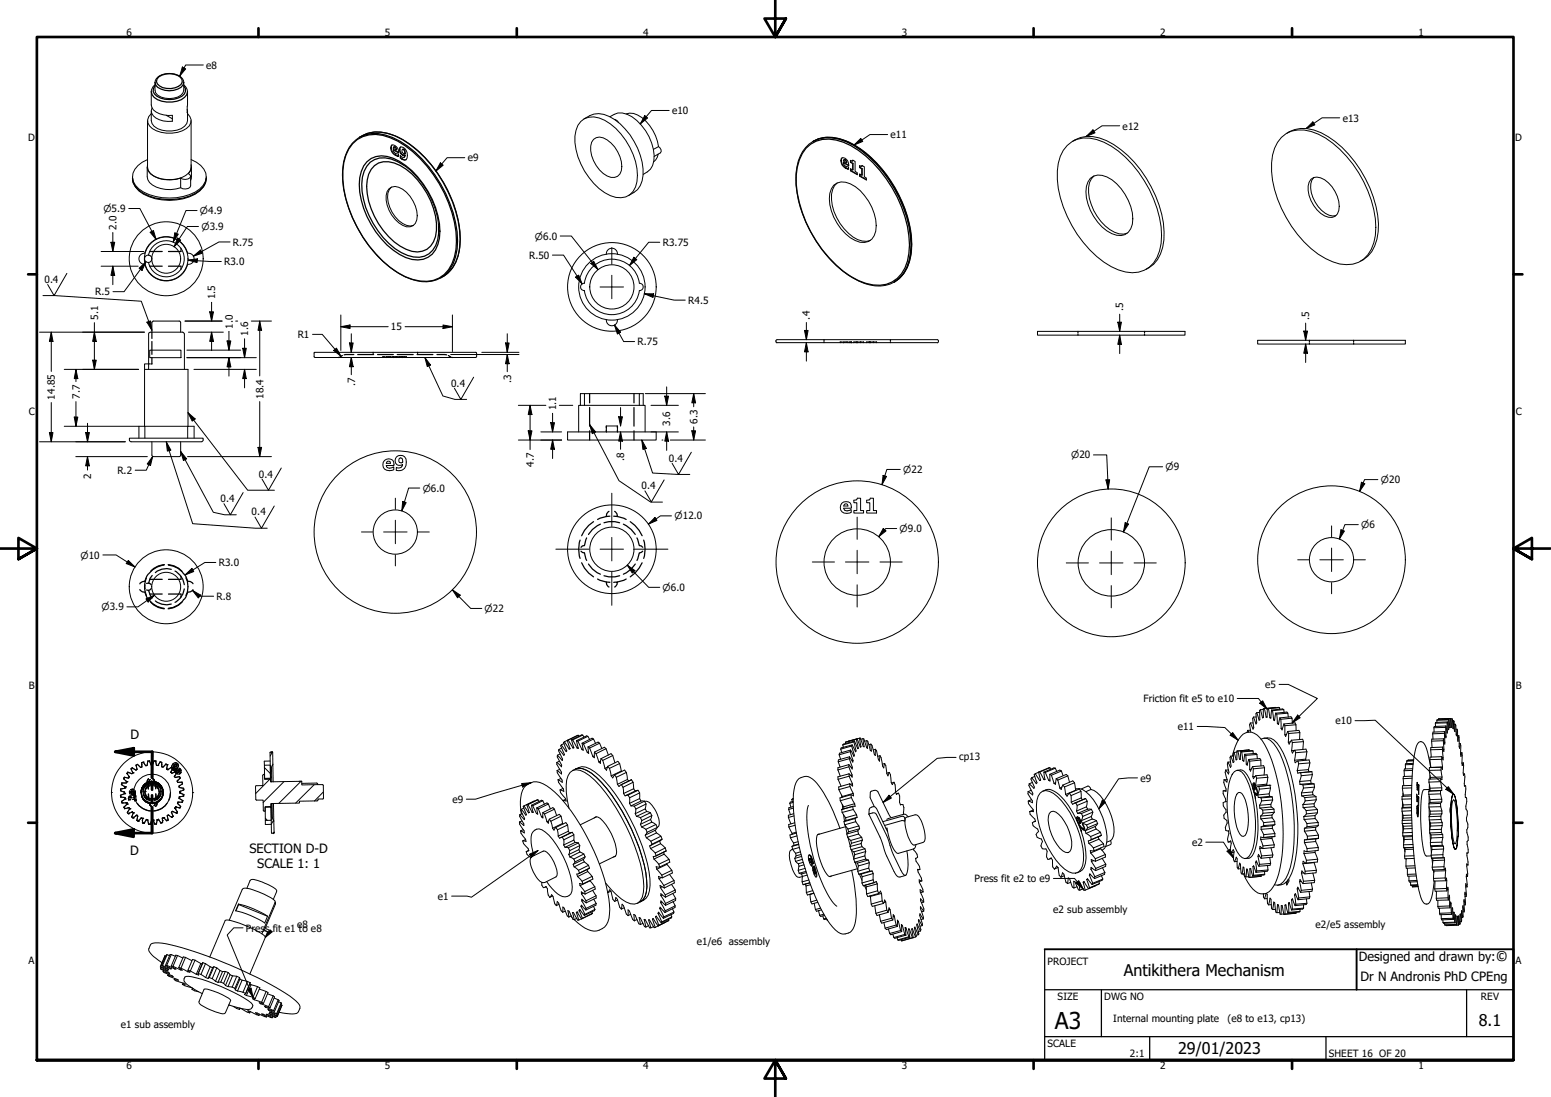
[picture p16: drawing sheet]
<svg xmlns="http://www.w3.org/2000/svg" width="420mm" height="297mm" viewBox="0 0 420 297" stroke-linecap="round" stroke-linejoin="round" font-family="sans-serif">
<defs><g id="words">
<text font-size="6.3" x="285.8" y="278.5">A3</text>
<g font-size="4.4">
<text x="304.5" y="264.3">Antikithera Mechanism</text>
<text x="400.6" y="277.8">8.1</text>
<text x="319.2" y="285.4">29/01/2023</text>
</g>
<text font-size="3.9" x="405.2" y="260.3">©</text>
<g font-size="3.5">
<text x="35.3" y="200.1">D</text>
<text x="35.3" y="231.6">D</text>
<text x="67.6" y="231">SECTION D-D</text>
<text x="69.7" y="235.1">SCALE 1: 1</text>
<text x="368.6" y="265.5">Dr N Andronis PhD CPEng</text>
</g>
<text font-size="3.4" x="368.1" y="260.3">Designed and drawn by:</text>
<g font-size="2.7">
<text x="34.2" y="9.6">6</text>
<text x="104.3" y="9.6">5</text>
<text x="174.2" y="9.6">4</text>
<text x="244.3" y="9.6">3</text>
<text x="314.2" y="9.6">2</text>
<text x="384.3" y="9.6">1</text>
<text x="55.9" y="18.6">e8</text>
<text x="182.1" y="30.9">e10</text>
<text x="304.1" y="35.1">e12</text>
<text x="363.7" y="32.9">e13</text>
<text x="7.7" y="38.2">D</text>
<text x="241.3" y="37.4">e11</text>
<text x="410.5" y="38.2">D</text>
<text x="126.7" y="43.7">e9</text>
<text x="31.6" y="62.2" transform="rotate(-90 31.6 62.2)">2.0</text>
<text x="60.7" y="71.8">R3.0</text>
<text x="63.1" y="66.5">R.75</text>
<text x="143.3" y="70">R.50</text>
<text x="179.5" y="66.6">R3.75</text>
<text x="12" y="76.6">0.4</text>
<text x="25.8" y="80">R.5</text>
<text x="58.3" y="81.1" transform="rotate(-90 58.3 81.1)">1.5</text>
<text x="186.4" y="82.2">R4.5</text>
<text x="26.6" y="86.6" transform="rotate(-90 26.6 86.6)">5.1</text>
<text x="63" y="89" transform="rotate(-90 63 89)">1.0</text>
<text x="105.9" y="89.5">15</text>
<text x="219.4" y="86.5" transform="rotate(-90 219.4 86.5)">.4</text>
<text x="304.3" y="84.3" transform="rotate(-90 304.3 84.3)">.5</text>
<text x="354.7" y="86.7" transform="rotate(-90 354.7 86.7)">.5</text>
<text x="67.2" y="91" transform="rotate(-90 67.2 91)">1.6</text>
<text x="80.6" y="91.6">R1</text>
<text x="172.7" y="93.5">R.75</text>
<text x="21.6" y="108" transform="rotate(-90 21.6 108)">7.7</text>
<text x="71.4" y="107.9" transform="rotate(-90 71.4 107.9)">18.4</text>
<text x="96.2" y="104.6" transform="rotate(-90 96.2 104.6)">.7</text>
<text x="122.2" y="104.7">0.4</text>
<text x="138.4" y="103.8" transform="rotate(-90 138.4 103.8)">.3</text>
<text x="7.8" y="112.4">C</text>
<text x="14.9" y="108.2" transform="rotate(-90 14.9 108.2)">14.85</text>
<text x="150.7" y="111.1" transform="rotate(-90 150.7 111.1)">1.1</text>
<text x="410.6" y="112.4">C</text>
<text x="181.6" y="115.2" transform="rotate(-90 181.6 115.2)">3.6</text>
<text x="188.9" y="114.8" transform="rotate(-90 188.9 114.8)">6.3</text>
<text x="169.1" y="124.8" transform="rotate(-90 169.1 124.8)">.8</text>
<text x="181.2" y="125">0.4</text>
<text x="24.7" y="129.6" transform="rotate(-90 24.7 129.6)">2</text>
<text x="31.8" y="128.4">R.2</text>
<text x="70.1" y="129.3">0.4</text>
<text x="144.6" y="126.4" transform="rotate(-90 144.6 126.4)">4.7</text>
<text x="59.8" y="136">0.4</text>
<text x="173.8" y="132.5">0.4</text>
<text x="68.2" y="139.6">0.4</text>
<text x="59.3" y="153.3">R3.0</text>
<text x="58.7" y="162.5">R.8</text>
<text x="7.8" y="186.7">B</text>
<text x="309.8" y="190.2">Friction fit e5 to e10</text>
<text x="342.7" y="186.3">e5</text>
<text x="410.6" y="186.7">B</text>
<text x="319.1" y="197.7">e11</text>
<text x="361.8" y="196.2">e10</text>
<text x="259.8" y="205.9">cp13</text>
<text x="308.9" y="211.7">e9</text>
<text x="122.6" y="217.4">e9</text>
<text x="322.9" y="229.1">e2</text>
<text x="264" y="238.9">Press fit e2 to e9</text>
<text x="118.6" y="243.7">e1</text>
<text x="80.5" y="251.2">e8</text>
<text x="285.3" y="247.2">e2 sub assembly</text>
<text x="356.4" y="251.2">e2/e5 assembly</text>
<text x="66.6" y="252.3">Press fit e1 to e8</text>
<text x="188.8" y="255.8">e1/e6 assembly</text>
<text x="7.7" y="260.9">A</text>
<text x="283.8" y="261.2">PROJECT</text>
<text x="410.5" y="260.9">A</text>
<text x="286.5" y="270.8">SIZE</text>
<text x="299.1" y="270.8">DWG NO</text>
<text x="401.2" y="270.7">REV</text>
<text x="32.7" y="278.3">e1 sub assembly</text>
<text x="301.6" y="276.8">Internal mounting plate</text>
<text x="332.5" y="276.7">(e8 to e13, cp13)</text>
<text x="283.8" y="283.5">SCALE</text>
<text x="306.1" y="286.3">2:1</text>
<text x="360" y="286.2">SHEET 16 OF 20</text>
<text x="34.2" y="289.4">6</text>
<text x="104.3" y="289.4">5</text>
<text x="174.2" y="289.4">4</text>
<text x="244.3" y="289.4">3</text>
<text x="314.2" y="289.4">2</text>
<text x="384.3" y="289.4">1</text>
</g>
<g font-size="2.6">
<text x="28" y="57.4">⌀5.9</text>
<text x="54.1" y="58">⌀4.9</text>
<text x="54.6" y="62.3">⌀3.9</text>
<text x="144.9" y="64.9">⌀6.0</text>
<text x="290.2" y="124.1">⌀20</text>
<text x="244.6" y="128.1">⌀22</text>
<text x="315.7" y="127.4">⌀9</text>
<text x="374.1" y="130.8">⌀20</text>
<text x="114.5" y="133.1">⌀6.0</text>
<text x="182.7" y="140.7">⌀12.0</text>
<text x="368.7" y="143">⌀6</text>
<text x="243.7" y="144">⌀9.0</text>
<text x="21.8" y="151.2">⌀10</text>
<text x="179.5" y="160">⌀6.0</text>
<text x="27.5" y="165.3">⌀3.9</text>
<text x="131.3" y="165.7">⌀22</text>
</g>
</g></defs>
<!-- layer: Hatch (ANSI) -->
<path d="M71.6 207.8l1.7 1.7M73.2 210.9l-3.9 4M73.4 218.6h.1M73.6 210.3l-.3 .5M73.8 203.7l-.6 1M77 211.6l-5.7 5.7M81.5 211.6l-6 5.9M85.1 212.5l-5 5M87.6 214.4l-2.4 2.5M71.9 221.6l.5 .6M74.1 222.2l-.6 1" fill="none" stroke="#000" stroke-width=".27"/>
<!-- layer: Visible (ANSI) -->
<g fill="none" stroke="#000" stroke-width=".27">
<path d="M40 32.7v12.5a3.4 3.4 0 0 0 2.5 2.9 8.8 8.8 0 0 0 8.6-1.3l.5-.7 .2-.9v-12.5M41 30.1v2.6a3.2 3.2 0 0 0 2.9 2.5 6.3 6.3 0 0 0 6.7-1.7l.2-.8v-2.6M41 30.8a2.39 2.39 0 0 0 .3 4 8.6 8.6 0 0 0 10-.7 2.3 2.3 0 0 0-.5-3.3M42 23l-.5 .4-.5 1v4a2.86 2.86 0 0 0 2.2 2.4l2.3 .5 1.2-.1v1.6a5.4 5.4 0 0 1-5.6-2.1l-.1-.7 .2-.8M42.7 20.9a5.3 5.3 0 0 1 6.7 .4 4.8 4.8 0 0 1 .2 3.8 5.2 5.2 0 0 1-7.4 0 4.2 4.2 0 0 1 .5-4.2zM45 31.2l1.7 1M49.8 23a2.6 2.6 0 0 1 1 1.8l-.1 5.8v-1M95.4 38.8a9.4 9.4 0 0 1 10.7-2.4 28.7 28.7 0 0 1 14.1 13 29 29 0 0 1 4.2 18.7 9.5 9.5 0 0 1-13.1 7.5 29.2 29.2 0 0 1-15-14.9 25.7 25.7 0 0 1-2.9-18.2l1.2-2.6zM106.2 39.2a2.25 2.25 0 0 0 1.7 3.1M106.6 39.8h.5l.3 .3-.1 .5M106.6 39.8l.5 .2 .2 .6-.8-.5zM108.5 39.8a1.52 1.52 0 0 0 1.3 2.3"/>
<path d="M157.4 32.9a5.2 5.2 0 0 1 6.4-.3 18.1 18.1 0 0 1 8.8 16.6 4.8 4.8 0 0 1-7.2 3.8 18.2 18.2 0 0 1-9.7-16.1l.8-3zM158.2 32.2a6.4 6.4 0 0 1 8.3 .2 18.8 18.8 0 0 1 7.7 15 6 6 0 0 1-4 5.6M160.8 37.7a2.77 2.77 0 0 1 3.7 .2 9 9 0 0 1 3.8 8.3 2.42 2.42 0 0 1-3.8 1.5 8.6 8.6 0 0 1-4.2-9.2zM165.2 31.6a4.6 4.6 0 0 1 6 0 13.6 13.6 0 0 1 5.9 11.9 4.4 4.4 0 0 1-2.9 3.7M166.5 32.3l.8 .5 .3 .4M169.6 30.8a4.4 4.4 0 0 1 4.3 1 12.5 12.5 0 0 1 4.5 7.9M178.4 39.7a1.15 1.15 0 0 1 .5 1.7l-1.7 1M178.4 39.7l-1.4 .8M218.2 39.9a8.8 8.8 0 0 1 10.3-2 29 29 0 0 1 14 12.9 29 29 0 0 1 4.2 18.7 8.9 8.9 0 0 1-12.6 7.2 29.3 29.3 0 0 1-15-14.8 27.4 27.4 0 0 1-3.2-16.8 10.9 10.9 0 0 1 2.3-5.2zM289.1 39.4a7.5 7.5 0 0 1 8-1.6 23.9 23.9 0 0 1 12.9 11.1 28.1 28.1 0 0 1 4.5 17 8.9 8.9 0 0 1-4.5 7.3 9.6 9.6 0 0 1-9-1 31 31 0 0 1-14.6-23.6 12.1 12.1 0 0 1 2.7-9.2zM290.5 38.3a9 9 0 0 1 9.3-.2 30.8 30.8 0 0 1 15.5 24.7 10.3 10.3 0 0 1-4.1 9.7l-.7 .4M347.1 37.2a8.6 8.6 0 0 1 10-.9 30.7 30.7 0 0 1 15.5 22.9 13.7 13.7 0 0 1-2.1 9.8 7.8 7.8 0 0 1-9.5 1.9 25.6 25.6 0 0 1-12.6-12 26.2 26.2 0 0 1-3.7-16.9l.6-1.8 .8-1.6z"/>
<path d="M348.6 36.1a9 9 0 0 1 9.2-.2 30.9 30.9 0 0 1 15.4 22.4 12.8 12.8 0 0 1-2.7 11.1l-1.9 1.3M35.9 47.9a4.7 4.7 0 0 0 3 4.7 15 15 0 0 0 15.2-.9 4.5 4.5 0 0 0 1.8-3.8M39.9 45.2v2.7a3.3 3.3 0 0 0 2.4 2.8 9.4 9.4 0 0 0 6.6 .1 1.93 1.93 0 0 0 2.7-.5v-2.6M40 43.2a5.7 5.7 0 0 0-4.1 4.8 5 5 0 0 0 3 4 15.4 15.4 0 0 0 15.2-.8 3.9 3.9 0 0 0 .3-6.4l-1.2-.9-1.4-.7M40 44.6a2.8 2.8 0 0 0 1.9 3.2 9.6 9.6 0 0 0 7 .4M48.9 48.2v2.6M51.8 44.6l.1 .9-.3 .8-.5 .7 .5 .7a1.77 1.77 0 0 1-2.7 .5M51.9 45.2v2.7l-.3 .9M105.4 51.1a2.83 2.83 0 0 1 3.7 .2 9.1 9.1 0 0 1 3.8 8.2 2.39 2.39 0 0 1-3.8 1.5 8.5 8.5 0 0 1-4.2-9.1zM106 50.7a3.9 3.9 0 0 0-.8 4.1 8.8 8.8 0 0 0 5 6.2l.9 .2 .9-.2M106.5 40.6l.4 .8 1 .3v.7l-.2-.2M108 41.3l-1.5-.7 1.5 .8v-.3a1.8 1.8 0 0 0-1.9-1.8 2.04 2.04 0 0 0 1.5 3"/>
<path d="M108.5 42.3v.4M109 40.5l-.1 .6 .7 .7M109 40.5l.6 .2M109.1 40.5h.4l.1 .2M109.3 44.7a23.4 23.4 0 0 1 9.5 16.5M109.6 42.1a1.49 1.49 0 0 1-1.1-2.3 2.17 2.17 0 0 1 1.5 3.5 1.49 1.49 0 0 1-1.6-.5M109.6 42.1v.4a.88 .88 0 0 1-1.2-.4v.7l.1-.1a1.55 1.55 0 0 0 1.5 .6M109.6 40.7v1.1l-.1-1M109.8 42.1l-.4 .5M109.8 42.1h-.2M178.3 41.7l-.7 1.6-.5 .5M225.8 50.2a3.9 3.9 0 0 1 4.5-.4 13.4 13.4 0 0 1 6.9 12.8 3.6 3.6 0 0 1-5.5 2.5 13.4 13.4 0 0 1-6.9-12.7l.4-1.3z"/>
<path d="M226.8 49.5a5 5 0 0 0-1.5 4.6 13.9 13.9 0 0 0 7 10.8l2.4 .4 1.1-.2M228.2 42.7a2.21 2.21 0 0 0 1.7 3M228.4 44.1l.5 .8 1 .3v.6l-.2-.1M228.6 43.3h.4l.4 .7-.2 .1M228.6 43.3l.4 .2 .2 .6-.8-.5zM229.9 44.7l-1.3-.7-.2 .1 1.5 .8v-.3a1.75 1.75 0 0 0-1.8-1.9 2.05 2.05 0 0 0 1.4 3M230.4 44l.7 .2v1.8l-.7-.3v.6l1.8 .9M230.5 43.5v.4M230.5 45.7v.5M231 44.3v1.7M231.1 44.2l-.7-.2v-.6l.4 .2 .2-.2 .6 .3v2.7l.6 .4v.5l-1.8-1M231.1 43.4l-.2 .2"/>
<path d="M232.8 45.4l.6 .3h.2M233 44.9v.4l.6 .4v1.7h-.2v-1.7M233 47.2v.4l1.7 1M233 45.3l-.2 .1v-.5l.5 .1 .2-.2 .6 .4v2.7l.6 .3v.6l-1.9-1.1M233.4 47.4l-.6-.3v.6l.2-.1M233.6 44.9l-.2 .1M295.4 48.3a3.9 3.9 0 0 1 4.4-.4 13.6 13.6 0 0 1 6.9 12.8 3.6 3.6 0 0 1-5.5 2.6 13.3 13.3 0 0 1-6.9-12.8l.4-1.2zM296.4 47.6a6.9 6.9 0 0 0-.8 7.8 12.5 12.5 0 0 0 7.5 7.9l1.2 .1 1.1-.3M355.1 48.5a2.91 2.91 0 0 1 3.7 .2 9 9 0 0 1 3.9 8.3 2.38 2.38 0 0 1-3.9 1.4 8.6 8.6 0 0 1-4.2-9.1zM355.9 48a4.7 4.7 0 0 0-.3 5.5 7.6 7.6 0 0 0 5.4 5l.9-.1M39.2 68.6a6 6 0 0 1 5.8-4.5 6 6 0 0 1 5.8 4.5M39.2 68.6a1.5 1.5 0 0 0-1.6 1.5 1.5 1.5 0 0 0 1.6 1.5 6 6 0 0 0 5.8 4.5 6 6 0 0 0 5.8-4.5"/>
<path d="M40.2 69.1a4.9 4.9 0 0 1 7.5-3.1 4.9 4.9 0 0 1 0 8.1 4.9 4.9 0 0 1-7.5-3M40.3 69.1a.99 .99 0 0 0-1.1 1 .99 .99 0 0 0 1.1 1M40.3 69.1a1 1 0 0 1 .8 1 1 1 0 0 1-.8 1M50.9 68.6a1.5 1.5 0 0 1 1.7 1.5 1.5 1.5 0 0 1-1.7 1.5M160.5 72.4a7.5 7.5 0 0 1 7.7-1.8 7.5 7.5 0 0 1 5 6.1 1 1 0 0 1 1 1 1 1 0 0 1-1 1 7.5 7.5 0 0 1-7.4 6.5 7.5 7.5 0 0 1-7.5-6.5 1 1 0 0 1-1-1 1 1 0 0 1 1-1 7.5 7.5 0 0 1 2.2-4.3zM164.3 68.8a1.5 1.5 0 0 1 1.5-1.6 1.5 1.5 0 0 1 1.5 1.6M40.3 98.5h-1.1v1.5M40.6 94.8h8.4v2h-8.4zM41.1 87.3v2.6M41.5 86.9h7l.4 .4M41.6 86.9l-.5 .4M48.9 87.3v2.6"/>
<path d="M49.9 90.4l-.5-.5-9 .2-.1 9.9M50 90.4v9.6M85.1 95.6v1l.2 .2M85.3 95.4l-.2 .2M85.3 95.4h43.6l.2 .2M129.1 96.6l-.2 .2h-43.6M129.1 95.6v1M164.3 86.6a1.5 1.5 0 0 0 1.5 1.6 1.5 1.5 0 0 0 1.5-1.6M210.2 92.3v.4l.3 .1M210.5 92l-.3 .3M210.5 92h43.4l.3 .3M210.5 92.8h43.4"/>
<path d="M254.2 92.3v.4l-.3 .1M281.1 89.7h39.9v1h-39.9zM340.7 92.1h40v1.1h-40zM35.1 118.6h19.9v.5l-.2 .5h-.3h-19l-.4-.2zM37.6 118.6v-3.2h1.6v3.2M39.2 100h11.7v15.4M39.2 100v15.4M39.2 115.4h11.6M41.1 119.6v3.6M48.9 119.6v3.6M50.8 118.6v-3.2h1.8v3.2M153.8 117h24v2.2h-24z"/>
<path d="M156.8 117v-7.2h18v7.2M158.3 106.6h-1.1v3.2M164.3 117v-1.7h3v1.7M173.2 109.8v-3.2h1v3.2M173.2 106.6h-14.9v3.2M41.1 123.2l.5 .4M48.9 123.2l-.4 .4h-7M104.1 124.7a1.51 1.51 0 0 1 1.9-.3 1.51 1.51 0 0 1 .7 1.7h-2.1a1.19 1.19 0 0 0 2.1 .3v.8a1.86 1.86 0 0 1-2.2 0 1.86 1.86 0 0 1-.7-2zM104.8 125l.7-.1 .3 .6h-1.2zM107.4 123.7a1.58 1.58 0 0 1 1.9-.2 1.58 1.58 0 0 1 .8 1.6 2.03 2.03 0 0 1-2.7 2.3v-.8l.3 .1a1.08 1.08 0 0 0 1.4-.9 1.31 1.31 0 0 1-1.9-.3 1.31 1.31 0 0 1 .2-1.8zM108.2 124.1l.3-.1a.99 .99 0 0 1 .6 1.3l-.9-.1-.2-.5zM228 136.3a1.5 1.5 0 0 1 1.9-.4 1.5 1.5 0 0 1 .7 1.7h-2a.81 .81 0 0 0 .9 .7l1.1-.3v.8a1.82 1.82 0 0 1-2.2 0 1.82 1.82 0 0 1-.6-2z"/>
<path d="M228.7 136.6l.7-.1 .3 .5h-1.1zM231.3 135.5l.6-.1 .3-.5h.9v3.3h.8v.7h-2.6v-.7h.8v-2.1h-.8zM234.8 135.5l.7-.1 .3-.5h.8v3.3h.8v.7h-2.6v-.7h.8v-2.1h-.8zM156.6 199.1l-3.7 1.8M156.8 199.3l-.2-.2-2.7 1.3M157.9 199h-.3l-2.8 1.3M158.2 199.6l-.3-.6-2.7 1.3M159.3 199.4l-.4-.2-2.7 1.4M232.8 199.9l.5 2.3-.3 .1M232.8 199.9l.2-.1 .8 2.4h.3l-.3-2.2M232.8 199.9l-3 .8M338 197.8l.3 .4"/>
<path d="M338 197.8l-.2 .5M338.7 195.8l-.2 .4 .3 2M338.8 197.7l-.8 .1M339.4 195.7l-.7 .1M339.6 194.2l-.3 .3 .3 2.5-.2 .4-.7-1.6M340.3 194.1l-.7 .1M340.4 193l-.2 .2 .2 2.5-.2 .3-.6-1.8M341.2 192.9l-.8 .1M341.5 192.2l-.3 .1 .1 2.5-.2 .2-.7-2M342.2 192.1l-.7 .1M342.4 199.9a3.1 3.1 0 0 1 3.5 1.3 29.8 29.8 0 0 1 4.9 13.9 51.5 51.5 0 0 1-.3 19.7 7.5 7.5 0 0 1-2.7 4.5l-1.7 .4M342.5 191.8l.5 2.4h.2l.1-2.4"/>
<path d="M342.5 191.8l-.3 .1 .1 2.4-.3 .1-.5-2.2M343.3 191.8l.3 .1M343.6 191.9l.4 2.4M343.6 191.9l3-.3 .1 .5M344 194.3h.3M344.5 192.3l-.2 2.2-.3-.2M344.5 192.3l.2 .1M344.7 192.4l.3 2.5M344.7 192.4l3.1-.3 .1 .8M345.3 194.9h-.3M345.6 193.1l-.3 2-.3-.2M345.6 191.6l-3.1 .2"/>
<path d="M345.6 193.1l3-.3 .3 .3M345.6 193.1l.3 .3M345.9 193.4l.1 2.5M345.9 193.4l3-.3 .1 1.1M346.4 195.9h-.4M346.6 191.6l-3.3 .2M346.7 194.4l-.4 1.8-.3-.3M346.7 194.4l3-.3 .3 .4M346.7 194.4l.3 .4M347 194.8v2.4M347 194.8l3-.3 .1 1.3M347 197.2h.4"/>
<path d="M347.8 192.1l-.3-.1-3 .3M347.8 196l-.5 1.6-.3-.4M347.8 196l3-.3 .3 .5M347.8 196l.3 .5M348.1 196.5v2.5M348.1 196.5l3-.3v1.7M348.5 198.9l-.4 .1M348.8 198.1l-.5 1.3-.2-.4M348.8 198.1l3.1-.3 .2 .6M348.8 198.1l.3 .5M349.1 198.6l-.1 2.3M349.1 198.6l3-.2-.1 1.8"/>
<path d="M388.1 198.7l.1 1.4M388.5 197v1.2M388.8 195.8l.1 .9M389.3 195v.6M389.7 194.7v.2M391.3 198.6l.1 2.4M391.3 198.6l-3.2 .1M391.4 198.1l.3 1.7-.1-.3M391.4 198.1l-3.2 .1-.1 .5M391.4 198.1l-.1 .5M391.6 197l.2 2.5M391.6 197h-3.1"/>
<path d="M391.7 196.6l.3 1.9v-.3M391.7 196.6l-3.2 .1v.3M391.7 196.6l-.1 .4M392 195.7l.1 2.5M392 195.7l-3.2 .1M392.1 195.5l.2 2.1v-.2M392.1 195.5l-3.2 .1-.1 .2M392.1 195.5l-.1 .2M392.4 194.9l.1 2.5M392.4 194.9l-3.1 .1M392.5 194.8l.2 2.2M392.5 194.8l-3.2 .2"/>
<path d="M392.5 194.8l-.1 .1M392.9 194.5v2.5M392.9 194.5l-3.2 .2M392.9 194.5h.1M393 194.5l.3 2.5v-2.4M393 194.6h.3M393 194.5l-3.3 .2M393.3 194.6l.4 2.7 .1-2.2M393.8 195.1l.3 3 .2-2M393.8 195.1l-.4 .1M394 196.1h.3M394.3 196.1l.2 3.1 .2-1.7"/>
<path d="M394.4 197.5h.3M394.7 197.5l.3 3.3 .2-1.6M395.2 199.2l.2 3.4 .2-1.2M395.2 199.2h-.4M30.2 214.6h.1M32.6 214.1l1.1 .4v.4l-1.1 .5M32.6 215.4l.1 .4 1.2 .2v.4l-1 .6M32.6 214.1h.1M32.6 215.3v.1M32.7 213.6v.1M32.7 213.6l-.1 .5M32.9 212.5l1 .6-.1 .3-1.1 .3"/>
<path d="M32.9 217l.2 .4h1.1l.2 .3-.8 .9M33 212l-.1 .5M33 212h.1M33.5 210.8l.8 .9-.1 .3h-1.2M33.5 210.8h.1M33.6 218.6l.2 .4 1.1-.3 .2 .3-.6 1M33.7 210.5h.1M33.7 210.5l-.2 .3M33.7 214.9l-1.1 .4M33.7 214.5v.1M33.8 213.4h.1M33.9 213.1l-.1 .3-1.1 .2"/>
<path d="M33.9 216.4l-1 .6M34.2 212h.1M34.3 211.7l-.1 .3h-1.2M34.4 209.4l.7 1-.3 .3-1.1-.2M34.4 209.4h.1M34.4 217.7l-.8 .9M34.5 220l.3 .3 1.1-.4 .2 .2-.4 1.1M34.5 219.9v.1M34.6 209.1l1.1 .4 .3-.3M34.6 209.1h.1M34.6 209.1l-.2 .3M34.8 210.7h.1"/>
<path d="M35 210.4l-.2 .3-1.1-.2M35.1 219l-.6 .9M35.5 208.2l.5 1.1-.3 .2-1.1-.4M35.5 208.2h.1M35.7 209.5h.1M35.8 207.9l1 .6 .3-.1M35.8 207.9h.1M35.8 207.9l-.3 .3M36.2 214.6h.1M36.8 208.5v.1M36.9 207.2l.2 1.2-.3 .2-1-.7M36.9 207.2h.1"/>
<path d="M37.3 207l.8 .8 .3-.1M37.3 207h.1M37.3 207l-.4 .2M38.1 207.8h.1M38.4 206.5v1.2l-.3 .1-.8-.8M38.4 206.5h.1M38.4 206.5v.5M38.8 206.4h.1M38.8 206.4l-.4 .1M39.5 207.3h.1M39.8 207.2v.1M40 206.1l-.2 1.2h-.3l-.7-.9"/>
<path d="M40 206.1l-.2 1.1-.3 .1-.7-.9M40 206.1h.1M40.5 206.1l.4 1.1h.4l.4-1.1M40.5 206l.4 1.1h.4l.4-1.1M40.5 206v.1M40.5 206.1h-.5M40.5 206l-.5 .1M40.9 207.1v.1M41.3 207.1v.1M41.7 206v.1M41.7 206.1h.5M41.7 206l.5 .1"/>
<path d="M42.2 206.1l.2 1.1 .4 .1 .6-1M42.2 206.1h.1M42.4 207.2h.1M42.8 207.3h.1M43.1 214.7h.1M43.4 206.3h.1M43.4 206.3l.4 .1M43.8 206.4v1.2l.4 .2 .8-.9M43.8 206.4v.7M44.2 207.7v.1M45 206.9l-.8 .8-.4-.1M45 206.9h.1"/>
<path d="M45 206.9l.3 .2M45.3 207.1l-.2 1.2 .3 .1 1-.6M45.3 207.1h.1M45.4 208.4h.1M46.4 207.8l-1 .6-.3-.2M46.4 207.8h.1M46.4 207.8l.3 .3M46.4 219.9l.5 1.2M46.6 209.4h.1M46.7 208.1l-.4 1.1 .3 .2 1-.5M46.7 208v.1M47.3 210.2l.2 .3 1.1-.2"/>
<path d="M47.4 218.8l.6 1M47.5 210.5v.1M47.6 208.9l-1 .5-.3-.3M47.6 208.9h.1M47.6 208.9l.3 .3M47.9 209.2l-.7 1.1 .3 .3 1.1-.3M47.9 209.2h.1M48 211.5l.1 .3h1.2M48 219.8l-.2 .4-1.1-.5-.3 .3 .5 1.1M48.1 217.5l.8 .9M48.1 211.8v.1M48.5 212.9l.1 .3 1.1 .2"/>
<path d="M48.5 216.1l1 .7M48.6 213.2v.1M48.6 210.3h.1M48.6 210.3l.2 .4M48.7 214.6h.1M48.7 214.7l1.1 .5M48.7 214.4v.2M48.8 210.7l-.8 .8 .1 .4 1.2-.1M48.9 218.4l-.2 .4-1.1-.2-.2 .2 .6 1M49.3 211.8l.1 .4M49.4 212.2l-.9 .7 .1 .4 1.1 .1M49.4 212.2h.1"/>
<path d="M49.5 216.8l-.1 .4h-1.2l-.1 .4 .8 .8M49.5 216.8h.1M49.7 213.4l.1 .5M49.8 215.2l-.1 .3-1.1 .3-.1 .4 1 .6M49.8 213.9l-1.1 .5v.3l1.1 .5M49.8 213.9h.1M52.2 214.6h.1M69.2 213l.1 3.5 .2 .1h1.8v2.8l.3 .3h.2v-1.3h1.6v-.8l7.7-.1v-.6h4.8l.2-.3M69.2 212.9l.2-.1 1.8-.1v-2.8l.5-.2v1.3l1.6-.1v.8l8.4-.1v.9h5.8l.1 3.6M71.6 207.2h1.6l.1 3.5-1.6 .1zM71.8 218.6h1.6l.1 3.5-1.6 .1zM73.2 203.7l.1 8h.3l-.1-3.8 .4-1"/>
<path d="M73.2 206.1h-1.6v1.1M73.2 203.7h.4M73.3 203.7l-.1 .1M73.3 210.9l-1.6 .1M73.6 211.7h.1M73.7 203.7h.1M73.7 217.6h.1M73.8 203.6l.1 3.3M73.9 206.9l.1 4.8M74.1 217.6l.1 4.8M81 211.6h.7M81.7 212.1l4.1-.1 .3 .5"/>
<path d="M87.6 216.2l-.2 .2h-1.3v.2M141.1 219.5l1 2.1-.1 .3-1.2-1.3M141.1 219.4a8.6 8.6 0 0 1 1.3-6.6 4.2 4.2 0 0 1 5.7 0 38.9 38.9 0 0 1 10.9 13.8 49.2 49.2 0 0 1 6.2 19.6 6.8 6.8 0 0 1-1.4 4.8 4.2 4.2 0 0 1-5.4 .3l-2.9-2.3M141.1 219.5l.1 .9M141.2 219.1l-.1 .4M141.9 218.8l-.7 .3M141.9 218.2l-.2 .2 .9 2.1-.1 .3-1.3-1.7M142.7 217.9l.7 2.1-.2 .1-1.3-1.9M143 217.9l1.1 2M143 217.9h-.3M144 218l.4 2-.3-.1M144 218l.3 .2"/>
<path d="M144.3 218.2l1 2.1M144.4 219.8l-.3 .1M144.7 216.9h.1M144.7 216.9l-2.8 1.3M145.4 218.8l.3 1.7-.4-.2M145.4 218.8l.4 .2M145.7 216.6l.3 .4M145.7 216.6l-2.7 1.3M145.7 216.6l-3 1.3M145.8 219l.9 2.2M147 216.8l.5 .9M147 216.8l-.3-.1-2.7 1.3"/>
<path d="M147 216.8l-2.7 1.4M148.5 217.7l.6 1.3M148.5 217.7l-.3-.3-2.8 1.4M148.5 217.7l-2.7 1.3M150.2 219.1l.6 1.7M150.2 219.1l-.4-.4-2.7 1.3M150.2 219.1l-2.7 1.3M150.8 206.4v.6l1.3 2.1v.5l-1.2-1M150.9 208.6l.1 .6 1.3 2v.6l-1.1-.7M151 204.5v.5l1.1 2.2v.4l-1.3-1.2M151.2 211.1l.1 .7 1.3 1.8 .1 .7-1-.4M151.4 202.9l-.1 .4 1.1 2.3-.1 .3-1.3-1.4"/>
<path d="M151.6 206.1l-.8 .3M151.6 208.3l-.7 .3M151.7 213.9l.1 .7 1.4 1.6 .2 .7-.9-.1 .7-.4M151.7 204.2l-.7 .3M151.9 210.8l-.7 .3M152.1 201.7l-.2 .3 1 2.3-.2 .2-1.3-1.6M152.1 202.6l-.7 .3M152.5 213.5l-.8 .4M152.8 201.3l-.7 .4M152.9 200.9l1.3 1.9 .2-.1M152.9 200.9l-.2 .1 .8 2.3-.1 .2-1.3-1.8M153.9 200.4l1.3 2.1"/>
<path d="M153.9 200.4l-.2 .1 .7 2.2M154.1 218.8a16.6 16.6 0 0 1-.2-8.8 2.44 2.44 0 0 1 3.3-1.4 20.3 20.3 0 0 1 8.3 8 52.8 52.8 0 0 1 8.8 21.6 8.1 8.1 0 0 1-.9 5.7 2.79 2.79 0 0 1-3.8 .3 20.6 20.6 0 0 1-5.6-5.1M154.4 202.7l-.1 .1M154.8 200.3l.6 2.2h-.2M154.8 200.3h.4M155.2 200.3l1.1 2.3M155.4 202.4l-.2 .1M155.9 208.2a3.4 3.4 0 0 1 3.9 0 26.3 26.3 0 0 1 8.3 8.9 53.5 53.5 0 0 1 8 20.8 7.3 7.3 0 0 1-1.1 5.3l-2.3 1.4M155.9 208.2a4.5 4.5 0 0 1 4.3 1.2 42.4 42.4 0 0 1 10.9 15.2 40.9 40.9 0 0 1 4.2 15.5 4.5 4.5 0 0 1-1.8 4.1M155.9 208.2l-.8 .4M156.2 200.6l.5 2h-.4M156.2 200.6l.3 .1"/>
<path d="M156.5 200.7l1.1 2.3M156.6 202.4l-.3 .2M157.7 201.2l.3 1.9-.4-.1M157.7 201.2l.4 .3M157.9 202.8l-.3 .2M158.1 201.5l1 2.2M159.3 202.3l.2 1.7-.4-.3M159.3 202.3l.4 .3M159.4 203.6l-.3 .1M159.7 202.6l.9 2.3M159.7 202.6l2.7-1.4 .6 1.5M159.7 200.2l-.4-.8-2.8 1.3"/>
<path d="M160.8 200.1l-.4-.2-2.7 1.3M161 204.7l-.4 .2M161 203.7v1.5l-.4-.3M161 203.7l.5 .4M161.3 201.3l-.5-1.2-2.7 1.4M161.5 204.1l.7 2.2M161.5 204.1l2.7-1.4 .6 1.8M162.4 201.2l-.4-.3-2.7 1.4M162.7 206.1l-.5 .2M162.8 205.4l-.2 1.3-.4-.4M162.8 205.4l.5 .5M163.3 205.9l.6 2.2"/>
<path d="M164.2 202.7l-.5-.4-2.7 1.4M164.5 207.8l-.6 .3M164.6 207.5l-.3 1.1-.4-.5M164.6 207.5l.5 .6M165.1 208.1l.5 2M166 204.6l.6 2M166 204.6l-2.7 1.3M166 204.6l-.5-.5-2.7 1.3M166.5 209.8l-.5 .8-.4-.5M166.5 209.8l.5 .7M167 210.5l.3 1.9M167.3 212.4l.4 .6 .6-.5"/>
<path d="M167.9 206.7l.4 2.1M167.9 206.7l-2.8 1.4M167.9 206.7l-.5-.6-2.8 1.4M168.3 212.5l2.8-1.4-2.9 1.4M168.3 212.5l.5 .7M168.4 208.9l-.1-.1-2.7 1.3M168.8 213.2l.1 1.7M168.9 214.9l.4 .6 .8-.2M169.7 209.2l.3 1.9M169.7 209.2l-2.7 1.3M169.7 209.2l-.5-.7-2.7 1.3M170.1 215.3l2.7-1.3-3.3 1.4"/>
<path d="M170.1 215.3l.5 .7M170.3 211.5l-.3-.4-2.7 1.3M170.5 217.5l2.8-1.3 .4 .7-2.8 1.3M170.5 217.5l.4 .7M170.6 216l-.1 1.5M170.9 218.2l.9 .1M171.1 211.1l.4 .7M171.5 211.8l.2 1.8M171.5 211.8l-2.7 1.4M171.8 218.3l.5 .8M172 214.2l-.3-.6-2.8 1.3M172.3 219.1l-.2 1.2"/>
<path d="M172.8 214l.5 .7M173.3 214.7v1.5M173.3 214.7l-2.7 1.3M173.7 216.9h.9M174.6 216.9l-2.8 1.4M174.6 216.9l.4 .8M174.6 217h.1a2.44 2.44 0 0 1 2.3 1.6 6.9 6.9 0 0 1 1.4 5.1l-.3 .3M175 217.7l-.2 1.3M175 217.7l-2.7 1.4M175.2 219.7l1 .4M213.7 219.2l.4 1.4M214 217.5l.2 1.1"/>
<path d="M214.5 216.5l.1 .6M214.8 217l-.7 .2-.1 .3M214.8 217.3l-.8 .2M214.9 218.4l-1.2 .3v.5M214.9 216.3l-.4 .2M214.9 216.4l-.4 .1M214.9 218.8l-1.2 .4M219 218.1a20.6 20.6 0 0 0 .3 9.6 39.9 39.9 0 0 0 6.8 17.1l.6 .6M227 208.5l.6 1.7M227 211l.8 1.9M227.1 206.3l.5 1.4M227.2 213.8l1 1.9"/>
<path d="M227.3 204.4l.4 1.2M227.6 216.8l1 1.7M227.8 202.8l.2 1M228 219.2l.1 .8M228 215.4v.5M228.1 220l1 1.4M228.2 215.7v.1M228.2 217.8l.1 1.3M228.3 201.7l.2 .7M228.6 218.5v.5M229 201l.1 .3M229.8 200.7h.1"/>
<path d="M230 207.6l.8 2.2M230 207l.8 1.2 .1-.5-.3 .1M230 207l-3 .9v.6M230 207v.6M230 207.6l-3 .9M230 209.5l.8 .9v-.6l-.4 .2M230 209.5l-3 .8v.7M230 209.5v.7M230 210.2l.9 2M230 210.2l-3 .8M230.1 205.4l.8 2.3M230.1 205.4l-3 .9"/>
<path d="M230.1 204.9l.9 1.5 .1-.5-.3 .1M230.1 204.9l-3 .9v.5M230.1 204.9v.5M230.2 212.2l.8 .6-.1-.6-.5 .2M230.2 212.2l-3 .9v.7M230.2 212.2l.1 .8M230.3 213l.8 1.8M230.3 213l-3.1 .8M230.3 203.5l.8 2.4M230.3 203.5l-3 .9M230.4 203.1l.9 1.7 .1-.3h-.2M230.4 203.1l-3 .8-.1 .5"/>
<path d="M230.4 203.1l-.1 .4M230.5 215.2l.7 .3-.1-.7-2.9 .9M230.5 215.2l-3 .9 .1 .7M230.5 215.2l.1 .8M230.6 216l.9 1.6M230.6 216l-3 .8M230.7 202l.7 2.5M230.7 202l-2.9 .8M230.8 201.7l1 1.9 .1-.3-.2 .1M230.8 201.7l-2.9 .8-.1 .3M230.8 201.7l-.1 .3M231 218.3h.6l-.1-.7-2.9 .9"/>
<path d="M231 218.3l.1 .9M231 218.3l-3 .9M231.1 218.3l-3.1 .9M231.1 219.2l.9 1.4M231.1 219.2l-3 .8M231.3 200.9l.6 2.4M231.3 200.9l-3 .8M231.5 200.6l.9 2.1 .1-.1h-.2M231.5 200.6l-3 .9-.2 .2M231.5 200.6l-.2 .3M232 200.2l.5 2.4M232 200.2l-3 .8"/>
<path d="M232.2 200.1l.8 2.2M232.2 200.1l-3.2 .9M232.2 200.1l-.2 .1M233.2 202.2l-.2 .1M233.8 200l.2 .1 .8 2.4 .2 .1-.2-2M233.8 200l-.6 .2M234.8 200.6l.3 .1 .7 2.5 .3 .2-.2-1.9M234.8 200.6l-.6 .1M235.9 201.5l.3 .3 .7 2.4 .2 .4 .1-1.7M235.9 201.5l-.5 .2M236.9 218.4l-1.1-2.3v-1.7a1.56 1.56 0 0 1 2 0l2.8 5.8 .8 1.2M237.2 202.9l.2 .4 .6 2.4 .3 .4 .1-1.5"/>
<path d="M237.2 202.9l-.6 .2M238.4 204.6l.3 .5 .4 2.4 .3 .4 .2-1.2M238.4 204.6l-.6 .2M239.6 206.7l.3 .6 .3 2.2 .3 .6 .4-.9M239.6 206.7l-.6 .2M240.9 209.2l.3 .6 .2 2.1 .3 .6 .5-.7M240.9 209.2l-.7 .1M242.2 211.8l.3 .7 .1 1.9 .3 .7 .5-.3 .3 .7v1.7l.2 .7M242.2 211.8l-.7 .2M243.3 214.8l-.5 .2M243.9 217.9h.7l.3 .8-.1 1.8M244.1 217.9h-.2"/>
<path d="M278.5 214.4v.6l1.2 1.8v.6l-1.1-.5M278.6 216.9v.7l1.3 1.6 .1 .6-1.1-.1M278.8 212.2l-.1 .5 1.1 2.1-.1 .5-1.2-.9M278.9 219.7l.2 .8 1.2 1.3 .2 .6-.8 .4 .2 .8 1.2 .9 .2 .7-.6 .8 .3 .7 1.1 .5 .3 .7-.4 1.2 .4 .7 .9 .1 .4 .6-.2 1.5 .4 .7 .8-.4 .4 .6 .1 1.8 .4 .6M279.4 214l-.9 .4M279.4 216.5l-.8 .4M279.5 210.6l-.2 .3 .9 2.2-.1 .4-1.3-1.3M279.7 211.9l-.9 .3M279.9 219.4l-1 .3M280.3 210.2l-.8 .4M280.5 209.5l-.3 .2 .7 2.2-.2 .3-1.2-1.6M281.3 209.1l.6 2.1-.3 .2-1.1-1.9"/>
<path d="M281.3 209.1l-.8 .4M281.7 209l1.1 2.1M281.7 209l-.4 .1M281.8 214.7a2.58 2.58 0 0 1 3.6 .1 23.7 23.7 0 0 1 8 15 9 9 0 0 1-.6 5.6 2.32 2.32 0 0 1-3.3 .6 17.8 17.8 0 0 1-6.5-8.3 21.1 21.1 0 0 1-2.1-10.9l.3-1.2zM282.5 214.2a2.9 2.9 0 0 1 3.8 .5 20.9 20.9 0 0 1 5.9 8.7M282.8 209.1l.3 2h-.3M282.8 209.1l.4 .1M283 211l-.2 .1M283.2 209.2l.9 2.1M284.4 209.7v1.8l-.3-.2M284.4 207.9l.2 .4M284.4 207.9l-2.7 1.1"/>
<path d="M284.4 207.9l-3.1 1.2M284.4 209.7l.4 .2M284.4 211.2l-.3 .1M284.8 209.9l.7 2.2M285.9 208l.4 .9M285.9 208l-2.7 1.2M285.9 208l-.4-.1-2.7 1.2M286 211.9l-.5 .2M286.1 210.8l-.2 1.6-.4-.3M286.1 210.8l.5 .4M286.6 211.2l.5 2.2M287.5 208.8l.5 1.2"/>
<path d="M287.5 208.8l-2.7 1.1M287.5 208.8l-.4-.3-2.7 1.2M287.7 213.1l-.6 .3M287.9 212.6l-.4 1.2-.4-.4M287.9 212.6l.5 .5M288.4 213.1l.3 2M289.3 210.1l.4 1.7M289.3 210.1l-2.7 1.1M289.3 210.1l-.5-.4-2.7 1.1M289.7 214.8l-.6 .8-.4-.5M289.7 214.8l.5 .6M290.2 215.4v1.8"/>
<path d="M290.2 217.2l.4 .6 .8-.4M291.1 211.9l.3 2.1M291.1 211.9l-2.7 1.2M291.1 211.9l-.5-.5-2.7 1.2M291.3 213.7a2.38 2.38 0 0 1 2.9 .7 18.5 18.5 0 0 1 5.6 13.4 2.42 2.42 0 0 1-1.3 2.4M291.4 214v.1M291.4 214l-2.7 1.1M291.4 217.4l.4 .7M291.6 219.6l.3 .6M291.8 218.1l-.2 1.5M292.8 214.3l.1 1.8M292.8 214.3l-2.6 1.1"/>
<path d="M292.8 214.3l-.4-.7-2.7 1.2M292.9 213.6l1.8-.8 .6 .5 .2 .5M292.9 216.1l.3 .5M292.9 216.1l-2.7 1.1M294.1 216.2l-3.1 1.3M294.1 216.2l-2.7 1.2M294.1 216.2l.4 .7M294.3 218.5l.3 .6M294.3 218.5l-2.7 1.1M294.5 216.9l-.2 1.6M294.5 216.9l-2.7 1.2M294.6 219.1h1.1"/>
<path d="M294.6 219.1l-2.7 1.1M295.5 213.8a8.9 8.9 0 0 1 5 5.6 9.7 9.7 0 0 1 .8 7.7l-.4 .5M295.5 213.8l-1.3 .6M295.7 219.1l-2.8 1.2M295.7 219.1l.3 .8M296 219.9l-.4 1.2M296 219.9l-2.7 1.2M331.6 211.1l-.1 .8 .6 1.7v.7l-.8-.1v.7l.7 1.5v.7M332 208.5l-.1 .7 .5 2v.6l-.8-.7M332 217.1l-.7 .3 .1 .8 .7 1v.7l-.6 .8 .1 .9 .8 .6v.7l-.5 1.2 .2 .8 .7 .1M332 217.1h.1M332.1 214.1l-.7 .1"/>
<path d="M332.4 211.1h-.8M332.7 206.4l-.2 .5 .4 2.2-.1 .5-.8-1.1M332.7 208.5h-.7M333.3 206.3l-.6 .1M333.4 204.8l-.2 .3 .3 2.3-.2 .4-.6-1.4M333.8 204.7l.4-1.4a7.1 7.1 0 0 1 3.2-4.9 3.2 3.2 0 0 1 3.9 1.4 33.6 33.6 0 0 1 5.5 15.5 52.7 52.7 0 0 1-.8 22.6 5.1 5.1 0 0 1-3.8 4.1 5 5 0 0 1-4.1-3l-1.3-2.4M334.1 204.7l-.7 .1M334.3 203.7l-.2 .2 .2 2.4-.2 .2-.7-1.7M334.4 208.9l.6-.3h.7a5.8 5.8 0 0 1 2.6 3.8 33.8 33.8 0 0 1 1.1 17.2 3.1 3.1 0 0 1-2.2 2.9 4.4 4.4 0 0 1-2.7-3.1 31.5 31.5 0 0 1-1.2-18.7l.5-1zM335.1 203.7h-.8M335.2 208.6a2.13 2.13 0 0 1 2.7 1.3l1 2 .8 2.7h.2M335.3 203.4l.4 2.2"/>
<path d="M335.3 203.4h-.2v2.2l-.2 .2-.6-2.1M335.4 214.6h.5a4.3 4.3 0 0 1 1.8 3.1 13 13 0 0 1-.4 8.5l-.5 .3-.4-.1a10.1 10.1 0 0 1-2.1-6.7 7.6 7.6 0 0 1 1.1-5.1zM335.7 205.6h.3M336.1 203.5l-.1 2.1h-.3M336.1 203.5l.3 .1M336.4 203.6l.3 2.3M336.7 205.9h.2M337.2 204.2l-.3 1.9-.2-.2M337.2 204.2l3-.2 .3 .3M337.2 204.2l.3 .3M337.5 204.5l.1 2.4M337.9 206.9h-.3"/>
<path d="M338.3 205.6l-.4 1.6-.3-.3M338.3 205.6l3-.2 .2 .4M338.3 205.6l.2 .5M338.3 203.1h.1M338.4 203.1v.2M338.4 203.1l-3.1 .3M338.5 206.1v2.3M338.9 208.3l-.4 .1M339.3 207.6l-.5 1.2-.3-.4M339.3 207.6l3-.3 .3 .6M339.3 207.6l.2 .6M339.4 203.4l.1 .6"/>
<path d="M339.4 203.4l-3 .2M339.4 203.4l-.2-.2-3.1 .3M339.5 208.2l-.1 2.1M339.6 212.5v1.7M339.6 212.5l.3 1.4a1.79 1.79 0 0 0-.3-2 2.26 2.26 0 0 0 0 2.3M339.6 214.2h.1M339.7 212.3h.2h-.3l.3 1.1h.2M339.8 212.3l.2 .8M339.8 212l-.2 .5M339.9 214.6v.2M340 213.1l-.1 .3M340 213.4v.2"/>
<path d="M340 210.3h-.6M340.1 216.3a27.7 27.7 0 0 1-.5 14.8 2.05 2.05 0 0 1-2.2 1.4M340.1 213.1h-.1M340.1 212.6l.2 .7 .7-.4 .2 .8M340.2 210l-.6 .8-.2-.5M340.2 210l3-.2 .3 .7M340.2 210l.2 .7M340.3 213.6h.2h-.2l.1-.1 .2 .6v1.2l-.2 .1-.5-.6M340.3 213.7l.1 .2a.86 .86 0 0 1 0 1.1l-.6-.6 .3 1.9-.2-1.5h.1l.5 .5M340.4 210.7l-.3 1.9M340.5 204.3l.1 1.1M340.5 204.3l-3 .2"/>
<path d="M340.7 214.9l-.3 .1M340.7 215.3l.2 .6 .7 .2M341.2 213.7l-.5 1.6M341.2 218l.1 .8M341.3 218.8l.8 .6M341.5 205.8l.1 1.6M341.5 205.8l-3 .3M341.6 200.1a2.63 2.63 0 0 1 3.4 1.2 27.6 27.6 0 0 1 4.4 11.3 55.6 55.6 0 0 1 .1 22.3 7.4 7.4 0 0 1-2.6 4.5l-.8 .3-.9-.1M341.6 216.1l.2 .8M341.8 216.9l-.6 1.1M342.1 219.4v.8M342.6 207.9l-.2 2"/>
<path d="M342.6 207.9l-3.1 .3M343.2 212.3v.4M343.2 212.3l-3.1 .3M343.5 210.5l-.3 1.8M343.5 210.5l-3.1 .2M343.8 215l.1 .6M343.8 215l-3.1 .3M344 212.6h.1M344 212.6l-3 .3M344 212.6l.2 .8M344.2 213.4l-.4 1.6M344.2 213.4l-3 .3"/>
<path d="M344.3 217.8v.7M344.3 217.8l-3.1 .2M344.3 218.5l.8 .6M344.3 218.5l-3 .3M344.6 215.8l-.6-.2-3 .3M344.6 215.8l-3 .3M344.6 215.8l.2 .8M344.8 216.6l-.5 1.2M344.8 216.6l-3 .3M345.1 219.1l-3 .3M345.1 219.1l.1 .8M345.2 219.9l-.6 .8"/>
<path d="M345.2 219.9l-3.1 .3M349.5 200.9h-.5M349.8 200.4l-.6 1.1-.2-.6M349.8 200.4l3.1-.2 .2 .6M349.8 200.4l.3 .7M350.1 201.1l-.2 2.2M350.6 203.2l-.7 .1M350.7 205.9l.2 .6 .7-.4M350.7 205.9l3-.3 .1 .3M350.8 203.1l-.7 .8-.2-.6M350.8 203.1l3-.3 .2 .8M350.8 203.1l.2 .7"/>
<path d="M351 203.8l-.3 2.1M351.4 208.6l.2 .8 .7-.2M351.4 208.6l3-.2 .2 .6M351.6 206.1l3-.3 .2 .8M351.6 206.1l.2 .7M351.8 206.8l-.4 1.8M352 211.6l3-.2 .2 .7M352 211.6l.2 .8M352.1 209.2l3.3-.3-3.1 .3M352.2 212.4l.8 .1M352.3 209.2l.2 .8M352.5 210l-.5 1.6"/>
<path d="M352.6 214.7l3-.3 .1 .8-3.1 .3M352.6 214.7v.8M352.6 215.5l.8 .5M352.9 217.9l3.1-.3 .1 .8-3.1 .3M352.9 217.9l.1 .8M353 212.5l.1 .9M353 218.7l.8 .8M353.1 213.4l-.5 1.3M353.1 200.8l-.2 2.1M353.1 200.8l-3 .3M353.4 216l.2 .9M353.6 216.9l-.7 1"/>
<path d="M353.8 219.5l.1 .9M354 203.6l-.3 2M354 203.6l-3 .2M354.8 206.6l-.4 1.8M354.8 206.6l-3 .2M355.4 208.9l.1 .8M355.5 209.7l-.5 1.7M355.5 209.7l-3 .3M355.7 215.2l.8 .5M356 212.3l-.8-.2-3 .3M356 212.3l-3 .2M356 212.3l.1 .8"/>
<path d="M356.1 218.4l.8 .8M356.1 213.1l-.5 1.3M356.1 213.1l-3 .3M356.5 215.7l-3.1 .3M356.5 215.7l.1 .9M356.6 216.6l-.6 1M356.6 216.6l-3 .3M356.9 219.2l-3.1 .3M356.9 219.2v.9M379.8 218.8v.9M379.8 219.7l.3 1.1M379.8 216.4l.3 1.6"/>
<path d="M379.9 213.4l.3 1.9M379.9 217.2v1.5M380.1 214.7l-.1 .9M380.1 210.8l.2 2M380.1 218v.6M380.2 215.3v.3M380.4 208.7v1.5M380.7 207.1v1.1M381.1 206.1v.7M382.4 215.5l-2.6 .1v.8M382.4 218.6h-2.4l-.2 .2M382.4 219.5l-2.6 .2"/>
<path d="M382.4 217.9l-2.3 .1M382.4 216.3l-2.6 .1M382.4 218.7l-2.6 .1M382.4 215.2l-2.2 .1M382.4 213.3l-2.5 .1M382.4 212.7l-2.5 .1v.6M382.5 210.2l-2.3 .1-.1 .5M382.5 210.7l-2.4 .1M382.7 208.6l-2.3 .1M382.7 208.1l-2.3 .1v.5M382.8 207l-2.1 .1M382.8 206.7l-2 .1-.1 .3"/>
<path d="M382.9 205.9h-1.7l-.1 .2M382.9 206l-1.8 .1M382.9 205.7l-1.4 .1v.1M383.8 215.6l.2 .8h.2l.1-.8v.3M383.8 212.4l.3 .8h.2l-.4-1.4 .1 2.2-.1-.8M383.9 218.4h.2l-.1 1.8h-.1M383.9 218.3l.1 .6M383.9 218.9l.1 1.1zM384.1 218.4l-.1-.4-.2 1.6 .3 1.6 .2-1.8M384.1 216.4v.6M384.2 218.9l-.1-.3-.1 1.6M384.2 215.9l.1 2.4-.1-1.1-.4-.8"/>
<path d="M384.2 216.4l-.4-1.4 .1 2.2v-.8M384.2 213.2v.6M384.3 218.9l-.1 .5M384.3 212.7v-.3v.8M384.4 212.7l-.1 2.4-.3-1.9M387.1 215.1l.3 1.4M387.1 214.2v.9M387.1 218.5l.3 1.2M387.1 211.8l.3 1.6M387.1 217.7v.8M387.1 215.5v2M387.1 218.8l.1 2.2"/>
<path d="M387.2 213.8h-1.5a4.1 4.1 0 0 0-.7 3 53.3 53.3 0 0 0 .9 14.2l.5 .8h1.3M387.2 208.6l.3 1.9M387.2 212.6v1.6M387.3 205.7l.3 2.1M387.4 217.3l-.3 .4M387.4 216.5l3.2-.1v.8l-3.2 .1M387.4 213.4l3.2-.1v.8h-.4M387.4 213.4v.8M387.4 216.5v.8M387.4 210l-.1 .9M387.4 219.7l3.2-.1v.8l-3.2 .1M387.4 219.7v.8"/>
<path d="M387.5 210.5l3.2-.1-.1 .7-.3-.3M387.5 210.5v.4M387.6 207.8l-.8-4a5.3 5.3 0 0 0-1.4-2.8 .95 .95 0 0 0-1.4 .4 27 27 0 0 0-1.5 9.4 125.6 125.6 0 0 0 2.1 31.3 4.7 4.7 0 0 0 1.3 2.6 1.15 1.15 0 0 0 1.7-1l.4-1.6 .5-3.5M387.6 203l.1 2M387.6 207.8h.1M387.6 207.7v.1M387.8 200.7l.1 1.7M390.2 215l.4 1.4M390.2 215l-3.1 .1M390.2 217.5l-3.1 .2M390.2 214.1l-3.1 .1M390.2 214.1v.9"/>
<path d="M390.2 217.5l.1 .9M390.3 218.4l.3 1.2M390.3 211.7l.3 1.6M390.3 218.4l-3.2 .1M390.3 211.7l-3.2 .1M390.3 210.8l-3.2 .2v.8M390.3 210.8v.9M390.4 208.5l.3 1.9M390.4 208.5l-3.2 .1M390.4 207.8l.3 .6 .1-.7-3.2 .1M390.4 207.8h-3.2v.8M390.4 207.8v.7"/>
<path d="M390.4 214l-3.3 .2M390.5 205.6l.3 2.1M390.5 205.6l-3.2 .1M390.6 217.2l-.4 .3M390.6 204.9l.3 .9v-.6h-.2M390.6 204.9l-3.2 .1-.1 .7M390.6 204.9l-.1 .7M390.7 202.9l.2 2.3M390.7 202.9l-3.1 .1M390.8 202.3l.3 1.2 .1-.6-.2 .1M390.8 202.3l-3.2 .1v.6M390.8 202.3l-.1 .6"/>
<path d="M391 200.6l.2 2.3M391 200.6l-3.2 .1M391 200.1l.4 1.4-.1-.5M391 200.1h-3.1l-.1 .6M391 200.1v.5M393.6 215.1l.2-.1a14 14 0 0 1 1.1 6.3l.1 3.3-.4-6.3a6.5 6.5 0 0 0-.8-3.3l-.2 .1-.4 1.2-.3 3.8a41.5 41.5 0 0 0 1.1 9.6l.2 .3 .2-.1 .2-.3 .3-3.2-.3 3.2-.4 .4a23.7 23.7 0 0 1-1.2-9.5l-.1-1.8zM393.7 216.5a3.6 3.6 0 0 1 .8 2.7 26.5 26.5 0 0 1-.2 9.3h-.2a15.6 15.6 0 0 1-.9-6.2v-2.9a5 5 0 0 1 .5-2.9zM395.3 201.4h.3M395.6 201.4l.2 3.4 .2-1M395.7 203.8h.3M396 203.8l.1 3.5 .3-.7M396 206.6h.4"/>
<path d="M396.4 206.6l.1 3.4 .2-.4M396.4 209.6h.3M396.7 212.8h.2M396.7 209.6v3.3l.3-.1 .1 .8-.1 2.3M397 215.9l.1 .1a3 3 0 0 1 0 2.3v.8a1.96 1.96 0 0 1 .2 2.4v.8a2.24 2.24 0 0 1 0 2.4l.1 .8a2.37 2.37 0 0 1 0 2.4v.8a3.1 3.1 0 0 1 .2 2.3h-.2v.7l.3 2.5M397 215.9h.1M35.7 221.2l.3 .3 1-.7 .3 .2-.2 1.2M36.1 220.1l-.4 1.1M37.1 222.1v.1M37.3 221l-.2 1.1M38.6 221.6v.6M44 221.6v.6"/>
<path d="M44 222.2h.1M45.3 220.9l.3 1.2M45.6 222.1l-.4 .1-.9-.8-.3 .2v1.1l-.4 .2-.7-1-.3 .1-.2 1.1-.4 .1-.5-1.1h-.4l-.4 1.1h-.4l-.3-1.2-.3-.1-.7 1.1-.4-.2v-1.2l-.3-.1-.9 .9-.3-.2M46.9 221.1l-.3 .2-1-.6-.3 .2 .3 1.2M71.9 222.2v1.1l1.6-.1M73.7 225.6h.4M74 222l.2 .3M74.1 222l-.3-.7-.1-3.7h-.3l.2 8M74.2 222.4l.1 3M140.7 222.6l.1 .6 1.2 1.8v.5l-1-.5M140.8 220.6v.5l1.1 2v.4l-1.2-.9M141 225l.1 .6 1.3 1.6 .1 .6-.9-.1"/>
<path d="M141.4 222.3l-.7 .3M141.4 220.3l-.6 .3M141.6 227.7l.2 .7 1.2 1.3 .3 .7-.8 .2 .3 .8 1 .8M141.7 224.6l-.7 .4M142.4 227.3l-.8 .4M143.2 230.3l-.4 .2M143.8 232.2l3.4-1.8a2.83 2.83 0 0 1 2.2 1.9 8.4 8.4 0 0 1 1.5 4.8l-.3 .3-3 1.6a2.45 2.45 0 0 1-2.4-1.7 7.8 7.8 0 0 1-1.6-4.7zM144.7 231.7l-.6-2.4a5.8 5.8 0 0 1 .3-4.1 2.06 2.06 0 0 1 3.3 .1 24.7 24.7 0 0 1 7.3 14.9 2.14 2.14 0 0 1-.8 2.3 2.14 2.14 0 0 1-2.5 0l-1.4-1.1-2.2-2.7M145.6 220.2l-.3 .1M146.8 238.9v.8l.4 .7 .7-.3M147 221l-.3 .2M147.1 220v1.5l-.4-.3"/>
<path d="M147.1 220l.4 .4M147.5 220.4l.7 2.1M148.6 222.3l-.4 .2M148.8 221.8l-.3 1.1-.3-.4M148.8 221.8l.4 .6M149.2 222.4l.5 1.9M150.6 224.1l-.5 .7-.4-.5M150.6 224.1l.4 .6M151 224.7l.2 1.7M151.2 226.4l.4 .6 .7-.3M152 221l.4 2M152 221l-.5-.5-2.7 1.3"/>
<path d="M152 221l-2.8 1.4M152.3 226.7l.4 .7M152.4 223l.1 .1M152.4 223l-2.7 1.3M152.7 228.8l.4 .6M152.7 227.4v1.4M153.1 229.4l.9 .2M153.8 223.4l.2 1.7M153.8 223.4l-.5-.7-2.7 1.4M153.8 223.4l-2.8 1.3M154 225.1l.3 .5M154 225.1l-2.8 1.3"/>
<path d="M154 229.6l.3 .7M154.1 231.4l.3 .7M154.3 230.3l-.2 1.1M154.4 232.1l1 .5M155 225.4l-3.1 1.4M155 225.4l-2.7 1.3M155 225.4l.4 .6M155.3 234l.2 .7M155.4 226v1.5M155.4 227.5l.4 .6M155.4 227.5l-2.7 1.3M155.4 226l-2.7 1.4"/>
<path d="M155.4 232.6l.4 .8M155.5 234.7l1.2 1M155.8 233.4l-.5 .6M155.8 228.1l.9 .1M155.8 228.1l-2.7 1.3M156.5 237.3l1.2 1.3M156.7 228.2l-2.7 1.4M156.7 228.2l.4 .8M156.7 235.7l.3 .7M156.8 230.1l.3 .6M156.8 230.1l-2.7 1.3M157 236.4l-.7 .3 .2 .6"/>
<path d="M157.1 229l-.3 1.1M157.1 229l-2.8 1.3M157.1 230.7l1.1 .6M157.1 230.7l-2.7 1.4M157.1 239.8l1.3 1.6M157.7 238.6l.2 .7M157.9 239.3l-.9-.1 .1 .6M158 232.7l.3 .7M158 232.7l-2.7 1.3M158.2 231.3l-2.8 1.3M158.2 231.3l.3 .7M158.3 233.4l1.1 .9"/>
<path d="M158.3 233.4l-2.8 1.3M158.5 232l-.5 .7M158.5 232l-2.7 1.4M159 235.4l.2 .6M159.2 236l1.2 1.3M159.2 236l-2.7 1.3M159.4 234.3l-2.7 1.4M159.4 234.3l.3 .8M159.7 235.1l-3 1.5M159.7 235.1l-2.7 1.3M159.9 238.5l1.2 1.6M159.9 238.4v.1"/>
<path d="M159.9 238.5l-2.8 1.3M160.4 237.3l-2.7 1.3M160.4 237.3l.2 .7-2.7 1.3M161 221.5l.4-.3a3.6 3.6 0 0 1 2.7 2.1 15.5 15.5 0 0 1 2.9 7.4l-.4 1.2-.4 .2M161.6 221.2l-4.4 2.1M166.8 231.8l-4.5 2.1M172.1 220.3l2.7-1.3 .4 .7-2.8 1.4M172.1 220.3l.3 .8M172.4 221.1l1.1 .3M173.5 223.2l2.7-1.3 .4 .7-2.8 1.3M173.5 223.2l.3 .7M173.5 221.4l.4 .8"/>
<path d="M173.8 223.9l1.2 .7M173.9 222.2l-.4 1M174.8 226.1l2.7-1.3 .3 .7-2.7 1.4M174.8 226.1l.3 .8M175 224.6l.3 .8M175.1 226.9l1.2 .9M175.3 225.4l-.5 .7M176.2 220.1l-2.7 1.3M176.2 220.1l.4 .7M176.2 229.8l1.3 1.2M176.3 227.8l.3 .8M176.6 220.8l-.4 1.1"/>
<path d="M176.6 222.6l1.1 .7M176.6 220.8l-2.7 1.4M176.6 228.6l-.6 .5 .2 .7M176.6 228.6l2.8-1.4-3.3 1.8M177.2 232.6l1.3 1.4M177.5 231l.3 .7M177.7 223.3l-2.7 1.3M177.7 223.3l.4 .8M177.8 231.7l-.8 .2 .2 .7M177.8 231.7l2.7-1.3-2.9 1.4M177.8 225.5l1.2 .9M177.9 235.4l1.4 1.6"/>
<path d="M178.1 224.1l-.6 .7M178.1 224.1l-2.8 1.3M178.5 234l.2 .8M178.5 237.9l1.3 1.9M178.7 234.8l-.9-.1 .1 .7M178.7 227.7l.2 .8-2.7 1.3M178.9 228.5l1.3 1.1M179 226.4l-2.7 1.4M179 226.4l.4 .8M179.2 237.6l-.7 .3M179.3 237l.2 .7M179.5 237.7l-1.1-.4 .1 .6"/>
<path d="M179.7 230.7l.2 .6-2.7 1.3M179.8 239.8l.2 .6M179.9 231.3l1.3 1.4M180.2 229.6l-2.7 1.4M180.2 229.6l.3 .8M180.6 233.8l.1 .2-2.8 1.4M180.7 234l1.3 1.7M181.2 232.7l.2 .8-2.7 1.3M181.2 232.7l-2.7 1.3M181.4 236.8l1.2 1.6M181.9 239.5l1 1.5-2.7 1.3M182 235.7l.2 .7-2.7 1.3"/>
<path d="M182 235.7l-2.7 1.3M182.6 238.4l.1 .7-2.7 1.3M182.6 238.4l-2.8 1.4M213.6 221.3l.6 1.8M213.7 223.9l.9 1.8M214.1 226.9l.9 1.3M214.5 229.2l.2 .8M214.6 225.7v.2M214.7 230a1.62 1.62 0 0 0-.8 2.2 8.4 8.4 0 0 0 2.2 5.3l1.3-.2M214.7 230l.8 1M215 228.2l.1 .7M215 220.3l-1.4 .5v.5"/>
<path d="M215.1 220.9l-1.5 .4M215.3 232.4l.2 .8M215.3 222.8l-1.6 .5v.6M215.4 223.5l-1.7 .4M215.5 233.2l.8 .7M215.5 231l.2 .7M215.7 231.7l-.4 .7M215.7 225.3l-1.1 .4M215.7 225.6l-1.7 .5 .1 .8M215.9 226.3l-1.8 .6M216.2 227.9l-1.2 .3M216.2 235.7l.3 .8"/>
<path d="M216.3 233.9l.2 .7M216.4 228.5l-1.9 .7M216.4 228.7l-1.9 .5M216.5 234.6l-.3 1.1M216.5 236.5l.6 .1M216.5 229.5l-1.8 .5M216.8 230.7l-1.3 .3M217 231.4l-1.3 .3M217.1 236.6l.3 .7M217.2 231.9l-1.9 .5M217.3 238.8l.3 .8M217.4 237.3l-.1 1.5"/>
<path d="M217.4 232.7l-1.9 .5M217.6 239.6l1.8-.6zM217.6 233.5l-1.3 .4M217.8 234.2l-1.3 .4M218.1 235.1l-1.9 .6M218.1 239.4l.3 .5M218.3 236l-1.8 .5M218.4 239.9v1.8M218.4 236.3l-1.3 .3M218.7 237l-1.3 .3M219.1 238.3l-1.8 .5M219.2 231.5a2.95 2.95 0 0 0 .8 3v-1l-.4-1.1"/>
<path d="M219.3 233.5h.3M219.4 232.5l-.1 .3M219.4 232.5l-.3 .4M219.5 232.4l.2 1.1-.4-.7-.2 .1M219.6 232.4l.4 .5 .2 .9M219.6 232.4l-.2 .1M219.6 239.6l-1.2 .3M219.7 233.2l.1 1.3M219.7 233.2h.1M220 232.9l-.8-1.4a1.08 1.08 0 0 1 .9 1.1l.3 1.2M220.2 234.7l.2 .9M220.2 233.8h.2l-.1 .1"/>
<path d="M220.3 233.8h.1M220.4 234.6l.2 .3M220.5 235.5l-.1 .4 .4 .7M220.5 235.5l-.3 .2M220.5 235.5l.3 1.1M220.5 236.6h.3M220.6 234.9h.2l-.2-.5-.2 .2 .6 1.6M220.8 234.9l.4 1.4v1.2a2.77 2.77 0 0 1-1.1-2.7l.2-.2 .5 2M221 236.2v1.3M221 236.2l-.1 .3M222 225.8l-.4 .1a4.2 4.2 0 0 0-.3 3.3l.6 2.8a13.6 13.6 0 0 0 2.5 5.2l.5 .2 .3-.2M227.5 224.3a38.2 38.2 0 0 0-6.8-12.9 3 3 0 0 0-3.2-1.1 3 3 0 0 0-2.2 2.5 34.6 34.6 0 0 0 .7 14.3 66.7 66.7 0 0 0 8.8 23 6.8 6.8 0 0 0 3.5 2.8 2.97 2.97 0 0 0 3.3-2.7 37.3 37.3 0 0 0-.9-14.5"/>
<path d="M228.5 220.6l.3 1.8M228.6 222.5l.2 .8M228.8 223.3l.9 1.2M229 223.6l.4 2.1M229.1 221.4l2.9-.8 .2 .7-.6 .3M229.1 223.8l-7.6 2.2M229.1 221.4l.1 .8M229.4 225.8l.2 .9M229.6 226.7l.9 .9M229.7 224.5l3-.9 .2 .8-3 .8M229.7 224.5l.2 .7M229.7 226.9l.6 2.2"/>
<path d="M229.9 225.2l-.5 .6M230.3 229.2l.2 .9M230.5 227.6l2.9-.9 .2 .8-2.9 .8M230.5 227.6l.2 .7M230.5 230.1l.8 .6M230.6 230.2l.7 2.2M230.7 228.3l-.4 .9M231.3 232.6l.3 .9M231.3 230.7l3-.9 .2 .8-2.9 .8M231.3 230.7l.3 .7M231.6 233.5l.7 .2M231.6 231.4l-.3 1.2"/>
<path d="M231.6 221.6l.2 .9M231.6 221.6l-3 .9M231.6 233.5l.8 2M231.8 222.5l.9 1.1M231.8 222.5l-3 .8M232.1 221.3l-3 .9-.5 .3M232.3 233.7l2.9-.8 .3 .7-3 .9M232.3 235.2l-7.6 2.1M232.3 233.7l.2 .8M232.4 235.9l.3 .8M232.4 225l.2 .8M232.4 225l-3 .8"/>
<path d="M232.5 234.5l-.1 1.4M232.6 225.8l.8 .9M232.6 225.8l-3 .9M232.8 236.8l.7 1.6M232.9 224.4l-.5 .6M233.3 228.4l.2 .9M233.3 228.4l-3 .8M233.3 236.7l.3 .7M233.5 229.3l.8 .5M233.5 239.1l.3 .7M233.5 229.3l-3 .8M233.6 237.4l-.1 1.7"/>
<path d="M233.6 227.5l-.3 .9M233.9 239.8h-.1M234.1 239.8l.6 1.1M234.3 231.8l.2 .8M234.3 231.8l-3 .8M234.4 239.7l.3 .4M234.5 232.6l.7 .3M234.5 230.6l-.2 1.2M234.5 232.6l-2.9 .9M235.3 235.1l.3 .8M235.3 235.1l-2.9 .8M235.4 220.5l1.4-.4 .6 .4 3.1 6.6 1.5 4.4 2.5 4.9 .7 .7a3.2 3.2 0 0 0 .8-2.9l-.3-3.8"/>
<path d="M235.4 220.5l.1-1.3a1.15 1.15 0 0 1 1.9-.3l3 6.3M235.4 220.5l3 6.1 1.5 4.7 2.3 4.7a1.85 1.85 0 0 0 1.6 1.5l1.5-.4M235.5 233.6l-.2 1.5M235.6 235.9l.7-.1 .3 .7-3 .9M235.6 235.9l-2.9 .8M236.1 235.9l-3.4 .8M236.5 238.2l.3 .8 .6-.3 .3 .6-3 .8M236.5 238.2l-3 .9M236.6 236.5l-.1 1.7M236.9 239l-3.1 .8M237.7 239.3v1.9M239.1 222.5l5.3-1.5a.82 .82 0 0 1 .5 1.3l-.6-.1-4.7 1.3"/>
<path d="M240 224.3l.3-.1 .5 2.4a9.6 9.6 0 0 0 2.2 4.4l.3 .1 4.1-1.2 .4-.2 .4-1M245.2 221.6l.3-.3 2.4-.7a2.59 2.59 0 0 1 1.9 2.1 8.7 8.7 0 0 1 .6 5.2l-2.8 .9a6.7 6.7 0 0 1-2.3-4.7zM246 221.2l-.5-.6-.8-.1-4.5 1.4M247.5 229.9l.9 1.4 .2 .8-.6 .3M248 232.4l.2 .8 .9 1.4 .1 .8h-.6l.1 .7 .9 1.7 .1 .7M248.2 232.4h-.2M249.1 235.4l-.5 .2M249.7 238.5l-.7-.3v.7l1 1.9 .1 .7M249.7 238.5l-.7 .2M280.5 222.4l-.4 .1M284.3 220.2l.4-.4a2.72 2.72 0 0 1 2.9 1.5 13.1 13.1 0 0 1 2.7 7.8l-.5 1.5-.5 .3a3.9 3.9 0 0 1-3-2.3 11.9 11.9 0 0 1-2.3-7.6zM284.8 232.4l-.5 .2"/>
<path d="M285.6 235.3l.7-.8 .3 .5 .3 2 .5 .5M286.6 234.9l-1 .4M287.4 237.5l.4-1.2 .4 .4 .6 2.2 .4 .4M288.3 237.1l-.9 .4M289.2 239.3l.2-1.6 .4 .3 .7 2.2 .4 .2M290 238.9l-.8 .4M291.9 221.2l-.1 .5M291.9 221.6l.2-.1h-.1l.5 1.5 .2-.1-.1-.3M291.9 220.2l1 .1M292 221.5l-.2 .5 .5 1h-.2M292.1 221.5l.3 .1M292.1 221.5h.1"/>
<path d="M292.3 223h-.2l-.4-1v-.7a1.12 1.12 0 0 1 .9 1.7h-.1M292.3 221.6l.4 .8M292.4 223.3l-.2 .1 .7 1.7M292.4 221.5h-.3l.4 1.1 .2-.2M292.6 223.6l-.1 .1 .5 1.3M292.7 222.9h.1M292.8 222.4h-.1M292.8 224.9a15.7 15.7 0 0 1 .9 9.9l-.5 .7-1.4 .8M292.8 222.4l-.3 .2M292.9 222.2l.3 .7M292.9 220.3l.4 .8M293.1 224.1l.7 .6"/>
<path d="M293.2 223.3l.4 .6-.1 .5-1.1-1.1M293.2 222.9l1.1 .5M293.3 223.2l.5 1.1v.4a1.85 1.85 0 0 1-1.4-1.3M293.3 221.1l-.4 1.1M293.8 224.2l-.2 .2M294 224.9l.2 .8M294.2 225.7l1.2 .8M294.3 223.4l.3 .7M294.4 238.2l.7 2.2M294.4 238.2l.2-.3 1.2 1.6M294.6 224.1l-.6 .8M294.7 238.1l-.3 .1"/>
<path d="M295 228.4l1.2 1.2M295.1 237l.9 2.2M295.1 237l.1-.4 1.3 1.3M295.4 231l1.3 1.5M295.4 236.8l-.3 .2M295.4 226.5l.3 .8M295.5 235.4l1.1 2M295.5 235.4l.1-.5 1.2 .8M295.6 221.1l.3 .7M295.6 221.1l-2.7 1.1M295.7 233.3l1.1 1.8M295.7 227.3l-.9 .4 .2 .7"/>
<path d="M295.9 221.8l1.1 .4M295.9 221.8l-2.7 1.1M295.9 235.1l-.4 .3M296 239.2l-.2 .3M296.2 229.6l.2 .8M296.2 233l-.5 .3M296.4 230.4l-1-.1v.7M296.6 237.4l-.1 .5M296.7 239.8v.1M296.7 223.8l.2 .7M296.7 223.8l-2.7 1.1M296.7 239.9l-2.7 1.1"/>
<path d="M296.7 232.5l.1 .7M296.8 233.2l-1.2-.5 .1 .6M296.8 235.1v.6M296.9 224.5l1.2 .9M296.9 224.5l-2.7 1.2M297 222.2l-2.7 1.2M297 222.2l.3 .8M297.3 223l-.6 .8M297.3 223l-2.7 1.1M297.5 226.6l.2 .6M297.7 227.2l1.2 1.3M297.7 238.7l.2 .6"/>
<path d="M297.7 227.2l-2.7 1.2M297.9 239.3l-2.8 1.1M297.9 239.3l-3 1.3M298.1 229.6l.1 .2M298.1 225.4l-2.7 1.1M298.1 225.4l.3 .8M298.2 229.8l1.2 1.6M298.2 229.8l-2.8 1.2M298.4 226.2l-3.2 1.4M298.4 237.1l.3 .9M298.4 226.2l-2.7 1.1M298.6 232.4l1 1.6"/>
<path d="M298.7 235l.6 1.2M298.7 238l-.2 .4-2.7 1.1M298.7 238l-2.7 1.2M298.9 228.5l.2 .7-2.7 1.2M298.9 228.5l-2.7 1.1M299.3 236.2l-.1 .6-2.7 1.1M299.3 236.2l-2.7 1.2M299.4 231.4l.1 .7-2.7 1.1M299.4 231.4l-2.7 1.1M299.6 234l-.1 .6-2.7 1.1M299.6 234l-2.8 1.1M300.9 227.6v1.1l-1.4 .5"/>
<path d="M300.9 227.6l-1.1 .4M332.7 228l.7-.3 .1 .6-.3 1.9 .3 .7M332.8 225l.1 .7-.4 1.5 .2 .8M332.8 225h-.1M333.5 230.9l.6-.8 .2 .5-.2 2.1 .3 .6M333.5 228h-.8M334.3 230.8l-.8 .1M334.4 233.3l.5-1.2 .3 .5v2.3l.2 .4M335.1 233.2l-.7 .1M335.4 235.3l.4-1.6 .2 .3 .2 2.4 .3 .3M336.1 235.2l-.7 .1M336.5 236.7l.3-1.9 .2 .2 .3 2.3 .2 .1"/>
<path d="M337.2 236.6l-.7 .1M337.5 237.4l.2-2.1 .2 .1 .4 2.2h.3M338.3 237.4h-.8M339.3 237.2l-.5-2-.2 .1v2.3M339.4 234.6l.2 2.4M339.4 234.6l.2-.2 .6 1.8M339.4 234.6h.3M339.6 237l-.3 .2M340.1 233.5l.3 2.3M340.1 233.5l.2-.4 .7 1.5M340.4 235.8l-.2 .4M340.5 233.5h-.4"/>
<path d="M340.8 231.8l.4 2.2M340.8 231.8l.1-.5 .7 1.1M341.2 231.8h-.4M341.2 234l-.2 .6M341.2 229.7l.6 2.1M341.2 229.7l.1-.5 .8 .6M341.5 227.3l.6 1.8M341.5 221v.7M341.5 221.7l.8 1M341.6 224.6l.7 1.4M341.6 237v.3M341.6 237.3l-3 .3"/>
<path d="M341.6 237.3l-3.2 .3M341.8 231.8l-.2 .6M341.9 229.7h-.7M342.1 220.2l-.6 .8M342.1 229.1v.7M342.3 226.8l-.8-.2v.7M342.3 223.5l-.7 .4v.7M342.3 222.7v.8M342.3 226v.8M342.6 236v.7M342.6 236.7l-.2 .2-3.1 .3M342.6 236.7l-3 .3"/>
<path d="M343.4 234.3l.1 1.3M343.5 235.6l-.2 .3-3.1 .3M343.5 235.6l-3.1 .2M344 232.2l.2 1.6M344.2 233.8l-3 .2M344.2 233.8l-.2 .5-3 .3M344.3 229.6l.5 1.9M344.6 227l.6 1.8M344.6 220.7v.7M344.6 227l-3.1 .3M344.6 220.7l-3.1 .3M344.6 221.4l.7 1"/>
<path d="M344.6 226.6v.4M344.6 221.4l-3.1 .3M344.7 224.3l.7 1.4M344.7 223.6v.7M344.7 224.3l-3.1 .3M344.7 223.6l-3 .3M344.8 231.5l-.1 .6-3.1 .3M344.8 231.5l-3 .3M345.2 228.8l-.1 .7-3 .3M345.2 228.8l-3.1 .3M345.3 222.4l-3 .3M345.3 222.4l.1 .9"/>
<path d="M345.4 223.3l-.7 .3M345.4 226.5l-3.2 .3M345.4 226.5l-3.1 .3M345.4 223.3l-3.1 .2M345.4 225.7l-3.1 .3M345.4 225.7v.8M348.6 239l.1 .4M349 238.2l-.4 .8h-.2l.1-.2M349.1 238.1l.1 .4-.6 1.1-.2-.6M352 238.7l.5 2.4M352 238.7l.2-.5 .8 1.1M352.5 238.7h-.5"/>
<path d="M352.6 236.4l.5 2.2M352.6 236.4l.1-.6 .8 .8M352.9 233.9l.7 2M353.1 238.6l-.1 .7M353.1 236.4h-.5M353.2 221.1l3-.3 .1 .8-3 .3M353.2 221.1l.1 .8M353.2 231.1l.7 1.8M353.3 221.9l.7 1.1M353.4 228.2l.7 1.6M353.4 225.1l.8 1.3M353.4 224.3l3-.3v.8l-3 .3"/>
<path d="M353.4 224.3v.8M353.6 235.9l-.1 .7M353.8 233.7l-.8-.5-.1 .7M353.9 220.4l-.7 .7M353.9 232.9l-.1 .8M354 223l.1 .8M354.1 230.6l-.8-.2-.1 .7M354.1 223.8l-.7 .5M354.1 229.8v.8M354.2 227.3l-.8 .1v.8M354.2 227.3l3-.3-3.5 .4M354.2 226.4v.9"/>
<path d="M355.2 239.1l.4 1.7-3.1 .3M355.6 236.4l.6 2-3.1 .2M356 233.5l-3.1 .4M356 233.6l.6 2.1M356.2 238.4l-.2 .6-3 .3M356.2 230.8l.8 1.8M356.3 230.4l-.1 .4-3 .3M356.3 221.6l.8 1.1M356.4 227.1v.8l-3 .3M356.4 227.9l.7 1.6M356.4 224.8l.8 1.3M356.6 235.7l-.1 .6-3 .3"/>
<path d="M356.6 235.7l-3 .2M356.9 220.1l-.7 .7M356.9 220.1l-3 .3M357 232.6l-.1 .8-3.1 .3M357 232.6l-3.1 .3M357.1 222.7l-3.1 .3M357.1 222.7v.8M357.1 223.5l-.7 .5M357.1 229.5v.8l-3 .3M357.1 229.5l-3 .3M357.1 223.5l-3 .3M357.2 226.1l-3 .3"/>
<path d="M357.2 226.1v.9M379.9 223l.3 .7M379.9 222.2v.8M379.9 220v1.9M379.9 223.3l.2 1.9M380 225.5v.8M380 226.3l.4 .3M380.1 221.5l-.2 .7M380.1 220.8v.7M380.2 226.5l.1 1.6M380.2 228.8l.1 .8M380.2 223.7v.7"/>
<path d="M380.2 224.4l-.2 1.1M380.3 229.6h.1M380.4 226.6v.7M380.4 227.3l-.2 1.5M380.4 229.6l.2 1.1M380.5 231.8l.1 .7 2.5-.1M380.6 229.6v.4M380.6 230l-.1 1.8M380.9 234.5l.1 .6 2.4-.1M380.9 232.5v.1M380.9 232.5v2M381.3 236.8l.1 .5 2.3-.1"/>
<path d="M381.3 235.1v1.7M381.7 238.5l.1 .3 2.1-.1M381.7 237.3v1.2M382.1 238.8v.8M382.1 239.6l.2 .2 1.8-.1M382.4 221.4l-2.3 .1M382.4 220.7l-2.3 .1M382.4 222.9l-2.5 .1M382.4 222.1l-2.5 .1M382.5 223.6l-2.3 .1M382.5 224.4h-2.3M382.6 239.8v.3"/>
<path d="M382.6 225.4l-2.6 .1M382.6 226.6h-2.2M382.6 226.3h-2.6M382.7 227.2l-2.3 .1M382.8 228.7l-2.6 .1M382.8 229.5l-2.5 .1M382.9 229.9l-2.3 .1M383 231.7l-2.5 .1M383.3 234.4l-2.4 .1M383.6 236.7l-2.3 .1M383.8 238.4l-2.1 .1M383.9 220.3h.1v.7"/>
<path d="M383.9 220.3h.1M384 220l-.1 .1M384 239.6h-1.9M387.1 221.1l.1 .9M387.2 222l.3 .9M387.2 222.2l.1 2.3M387.3 224.6v.9M387.3 225.5l.3 .6M387.4 225.7l.1 2.1M387.4 220.5l-.3 .6M387.5 228.1v.9M387.5 229l.4 .2"/>
<path d="M387.5 222.9l3.2-.2v.8l-3.1 .2M387.5 222.9l.1 .8M387.6 223.7l-.3 .9M387.6 229.1l.2 1.9M387.6 226.1l3.2-.1 .1 .8-3.2 .1M387.6 226.1l.1 .8M387.7 226.9l-.2 1.2M387.7 231.5l.1 .9M387.8 232.4h.1M387.9 229.2v.8M387.9 230l-.2 1.5M387.9 232.4l.2 1.4"/>
<path d="M388 234.8l.1 .8 3.1-.2M388.1 232.4l.1 .6M388.2 233l-.2 1.8M388.3 235.6l.1 .7M388.3 237.9l.1 .7 3.2-.1M388.4 235.6l.1 .3M388.5 235.9l-.2 2M388.7 238.6v2.1M390.3 221l-3.2 .1M390.3 221l.1 .9M390.4 221.9l.3 .8M390.4 221.9l-3.2 .1"/>
<path d="M390.4 224.6h-3.1M390.4 224.6l.1 .8M390.5 225.4l.3 .6M390.5 225.4l-3.2 .1M390.6 220.4l-.3 .6M390.6 228l-3.1 .1M390.6 228l.1 .9M390.7 228.9l.3 .2M390.7 223.5l-.3 1.1M390.7 228.9l-3.2 .1M390.9 226.8l-.3 1.2M390.9 231.4l-3.2 .1"/>
<path d="M390.9 231.4v.9M390.9 232.3l.3-.1 .1 .7-3.1 .1M390.9 232.3l-3.1 .1M391 229.1l.1 .8-3.2 .1M391 232.3l-3.1 .1M391 229.1l-3.1 .1M391.1 229.9l-.2 1.5M391.2 234.7l-3.2 .1M391.2 234.7v.7M391.2 235.4l.3-.3 .1 .7-3.1 .1M391.3 232.9l-.1 1.8M391.5 237.7l-3.2 .2"/>
<path d="M391.5 237.7l.1 .8M391.6 238.4h.3l-.1-.6-.2 .7M391.6 235.8l-.1 1.9M391.9 238.4l-.1 2.2M395 224.6l.1 1.7-.1 .3-.1-.2M397.2 237.3h.4M397.3 234.2h.4M397.4 231h.2M397.6 237.3l-.3-.6 .1 3.4M397.7 234.2l-.4-.3 .3 3.4M44.7 258.8l.2 .1M44.7 258.8l-1.3 3"/>
<path d="M44.7 258.8v.1M45.3 258.5l.6 .3M45.3 258.5l-1.5 3M45.3 258.5l-1.3 2.9M46.4 258.5l1.1 .4M46.4 258.5h-.3l-1.3 2.9M46.4 258.5l-1.2 2.9M48.1 258.7l1.4 .7M48.1 258.7l-.5-.1-1.2 3M48.1 258.7l-1.2 2.9M50.2 259.2l1.8 .9M50.2 259.2l-.5-.1-1.3 2.9"/>
<path d="M50.2 259.2l-1.2 3M52.8 260l1.6 .9M52.8 260l-.6-.2-1.3 2.9M52.8 260l-1.2 2.9M56.8 259.2l4.2-10a8.9 8.9 0 0 1 5.1 1.3l3.7 1.7a3.6 3.6 0 0 1 2.1 1.6l-4.2 9.9M62.1 249.2l3.5-8.3a1.99 1.99 0 0 1 2.3-.2l2.8 1.1a8.8 8.8 0 0 1 3.8 2.3l-3.1 7.6M64.6 244.8a23.9 23.9 0 0 1 7.9 3.3M64.6 244.8l-.8 1.8a23.9 23.9 0 0 1 7.9 3.3l.8-1.8M64.6 244.8l-.7 1.8M64.6 244.9l7.9 3.2M66.9 240.5l1-2.3a9 9 0 0 1 5 1.5l1.4 .8a.85 .85 0 0 1 .6 1l-.9 2M71.4 251.7l1.1 .7-.6 1.3"/>
<path d="M71.4 251.7l-.4 1.1M74.5 244.2l.1 .6-3 7M147.9 240.1l.4 .6 .2 1.6 .4 .7M147.9 240.1l-.2 .1M148.9 243l.5-.7 .4 .5 .5 1.9 .4 .5M149.7 242.6l-.8 .4M150.7 245.2l.3-1.1 .3 .4 .7 2.1 .4 .4M151.4 244.8l-.7 .4M152.4 247l.1-1.4 .3 .3 .9 2.1 .4 .3M153.1 246.7l-.7 .3M154.1 248.3l-.3-1.7 .4 .1 1 2.2 .3 .1M154.6 248.1l.4 .3"/>
<path d="M154.7 248l-.6 .3M155.5 249l-.4-1.9h.3l1.1 2.1 .3-.1M156.2 248.7l-.7 .3M156.3 247h-.2l.7 2.1M156.3 247l1.3 1.8M156.3 247h.1M156.9 246.5l.9 2.2M156.9 246.5l.2-.2 1.2 1.6M157.1 246.4l-.2 .1M157.4 245.4l1.1 2.2M157.4 245.4l.1-.3 1.2 1.3M157.5 242l1.2 1.9"/>
<path d="M157.5 242v-.5l1 .6M157.5 248.8l-.7 .3M157.6 244l1.1 2M157.6 244v-.5l1.2 1M157.6 245.3l-.2 .1M157.8 248.7l-.2 .1M157.9 243.8l-.3 .2M158 241.8l-.5 .2M158.4 241.4l.1 .7M158.5 247.6l-.2 .3M158.7 246v.4M158.7 243.9l.1 .6"/>
<path d="M160.3 246.9l.2 .4M160.5 247.3l-2.7 1.4M160.5 247.3l-2.9 1.5M160.5 241.1l1 1.5M160.8 245.4l.4 .8M160.8 243.4l.7 1.2M161.1 240.1l-2.7 1.3M161.1 240.1l.1 .6-2.7 1.4M161.2 246.2l-2.7 1.4M161.2 246.2l-.2 .4-2.7 1.3M161.5 242.6l-2.8 1.3M161.5 242.6v.5l-2.7 1.4"/>
<path d="M161.5 244.6l-2.8 1.4M161.5 244.6l-.1 .5-2.7 1.3M165.4 241.3l-.8 .4 .5-.8 .5 .6 .4 2 .5 .6M166.5 244.1l.3-1.1 .5 .5 .6 2.2 .4 .5M167.3 243.7l-.8 .4M168.3 246.2l.2-1.4 .4 .5 .8 2.2 .4 .4M169.1 245.8l-.8 .4M170.1 247.9v-1.5l.4 .3 .9 2.3 .4 .3M170.9 247.6l-.8 .3M171.8 249.3l-.1-1.7 .4 .2 1 2.3 .4 .2M172.6 249l-.8 .3M173.5 250.3l-.4-1.9 .4 .2 1.1 2.3 .4 .1"/>
<path d="M174.2 250l-.7 .3M175 251l-.5-2.1 .3 .1 1.2 2.2h.3M175.7 250.6l-.7 .4M177 248.7l-.3 .2 .8 2.2M177 248.7l1.3 2M177 248.7l-.2 .1M177 250.9l-.7 .3M177.5 251.1l-.3 .1-1.3-2.1h-.2l.6 2.1M177.6 248.3l.9 2.3M177.6 248.3l.2-.2 1.3 1.8M177.8 248.1l-.2 .2M178.3 247.3l1 2.3"/>
<path d="M178.3 247.3l.1-.3 1.3 1.7M178.5 250.6l-.2 .1M178.5 247.2l-.2 .1M178.7 246l1.1 2.3M178.7 246l.1-.4 1.3 1.5M178.9 240.4l1.3 1.9M178.9 240.4l-.1-.6 1.2 .6M179 244.4l1.2 2.2M179 244.4v-.4l1.3 1.1M179 242.5l1.3 2.1M179 242.5v-.5l1.3 .9M179 245.9l-.3 .1"/>
<path d="M179.3 249.6l-.2 .3M179.3 244.2l-.3 .2M179.4 240.1l-.5 .3M179.4 242.3l-.4 .2M179.8 248.3l-.1 .4M180.2 249.8l-2.7 1.3M180.2 246.6l-.1 .5M180.2 242.3l.1 .6M180.3 244.6v.5M181.1 248.9l.1 .3-2.7 1.4M181.2 249.2l-2.9 1.5M181.7 247.7l.3 .6-2.7 1.3"/>
<path d="M182 248.3l-.2 .3-2.7 1.3M182.2 246.1l.4 .9-2.8 1.3M182.2 241.9l.8 1.4-2.7 1.3M182.3 244.2l.6 1.1-2.7 1.3M182.6 247l-.1 .3-2.8 1.4M182.9 245.3l-.1 .4-2.7 1.4M182.9 241l.1 .6-2.7 1.3M183 243.3v.5l-2.7 1.3M218.4 241.7l.3 .6 1.8-.5M219.4 242.2l.3 2M219.4 242.2h.1M219.7 244.2l.3 .6 1.5-.5"/>
<path d="M220.2 241.2l-1.8 .5M220.5 241.9l-1.1 .3M220.6 244.6l.3 1.7M220.9 246.3l.3 .4 1.3-.3M221.3 243.7l-1.6 .5M221.7 246.6l.3 1.2M222 247.8l.3 .3 1.1-.2M222.3 245.9l-1.4 .4M222.9 248l.2 .8M223.1 248.8l.3 .2 .5-.2M223.2 247.6l-1.2 .2M223.8 248.7l-.7 .1"/>
<path d="M224 248.9l.1 .3M224.1 249.2h.1M224.2 249.2h-.1M234.7 240.1v1.9M235.6 242.6l.2 .4M235.7 242.6l.1 .1M235.8 242.7l.2 2.1M237 245.3l.3 2M237.7 241.2l.3 .7M237.7 241.2l-3 .8M238 241.9l.5-.6 .3 .6-3 .8M238 241.9l-2.9 .9-.4-.8"/>
<path d="M238.2 247.7l.3 1.8M238.8 241.9l.2 2.1M239 244l.3 .6M239 244l-3 .8M239.3 244.6l-3 .8-.3-.6M239.4 244.4l.5-.2-.3-.5-.3 .9M239.4 249.8l.4 1.5M239.9 244.2l.3 2.3M240.2 246.5l.4 .5M240.2 246.5l-2.9 .8M240.6 247l-3 .9-.3-.6M240.7 251.5l.3 1.3"/>
<path d="M240.7 246.4l.4-.1-.3-.5-.2 1.2M241.1 246.3l.4 2.4M241.5 248.7l.4 .4M241.5 248.7l-3 .8M241.9 249.1l-3.1 .9-.3-.5M241.9 252.9l.2 1M242 248.1h.3l-.3-.4-.1 1.4M242.3 248.1l.5 2.4M242.8 250.5l.3 .4M242.8 250.5l-3 .8M243 253.9l.2 .6M243.1 250.9l-3 .8-.3-.4"/>
<path d="M243.1 249.6l.3-.1-.3-.3v1.7M243.4 249.5l.6 2.5M244 252l.3 .3M244 252l-3 .8M244.1 254.5l.1 .2M244.2 250.6h.2l-.2-.3 .1 2M244.3 252.3l-3 .8-.3-.3M244.4 250.6l.7 2.4M245.1 253l.3 .2M245.1 253l-3 .9M245.2 251.3h.2l-.2-.2 .2 2.1M245.4 253.2l-3 .9-.3-.2"/>
<path d="M245.4 251.3l.8 2.3M246.2 251.7l.1-.1-.2-.1 .4 2.3M246.2 253.6l.3 .2M246.2 253.6l-3 .9M246.3 251.6l.9 2.3M246.5 253.8l-3 .8-.3-.1M247 251.6l.4 2.3h-.2M247 251.6l.2-.1 .8 2.2M247.1 251.5l-.1 .1M247.2 253.9l-3 .8M248 253.7l-3.8 1M248.8 253.1l-.9-2.1-.2 .2 .5 2.4-.2 .1"/>
<path d="M248.8 253.1l-.6 .2M249.3 252.1l-.8-1.9-.2 .2 .6 2.5-.1 .2M249.3 252.1l-.5 .2M249.8 250.6l-.9-1.6-.1 .3 .7 2.4-.2 .4M249.8 250.6l-.6 .2M250.1 241.5l-.8-.6v.6l.9 2.1v.6M250.1 241.5l-.7 .2M250.1 248.8l-.9-1.4-.1 .4 .8 2.4-.1 .4M250.1 248.8l-.6 .2M250.2 244.2l-.8-.8v.5l.9 2.2-.1 .6M250.2 246.7l-.9-1.2v.5l.8 2.4v.4M250.2 244.2l-.6 .2"/>
<path d="M250.2 246.7l-.6 .2M290.9 240.4v-1.8l.3 .2 .9 2.1 .4 .1M291.8 240.1l-.9 .3M292.5 241l-.3-2h.3l1.1 2.1 .4-.1M293.4 240.7l-.9 .3M294.9 240.6l-1.2-1.9-.3 .2 .6 2.1M295.1 240.4l-.2 .2M342.3 242v.9l.3 .5M343 241.9l-.4 1.5M343.1 241.9l.2 .3 .1 2.5 .3 .3M343.3 243.3l-.7 .1M343.7 245l.3-1.8 .3 .3 .2 2.5 .3 .3"/>
<path d="M344.4 245h-.7M344.8 246.3l.3-2.1 .2 .3 .3 2.5 .3 .1M345.5 246.2l-.7 .1M345.9 247.1l.2-2.2 .2 .2 .5 2.4 .2 .1M346.7 247.1h-.8M347 247.6l.1-2.4h.2l.5 2.4M347.8 247.5l-.8 .1M348.1 245.1v2.4M348.1 245.1l.2-.1 .6 2.2M348.1 247.5l-.3 .1M348.4 245.1h-.3M349 244.5l.1 2.5"/>
<path d="M349 244.5l.2-.1 .7 2M349 244.5h.3M349.1 247l-.2 .2M349.9 243.7l.2 2.5M349.9 243.7l.2-.3 .7 1.8M350.1 246.2l-.2 .2M350.2 243.6l-.3 .1M350.7 242.3l.3 2.5M350.7 242.3l.2-.3 .7 1.6M351 242.3h-.3M351 244.8l-.2 .4M351.1 247v.3l-3 .2"/>
<path d="M351.1 247.3l-3.3 .3M351.4 240.7l.4 2.4M351.4 240.7l.2-.5 .7 1.4M351.8 240.7h-.4M351.8 243.1l-.2 .5M352.2 246.2v.6l-3.1 .2M352.2 246.8l-.3 .2-3 .2M352.5 241.1l-.2 .5M353.1 245v.9l-3 .3M353.1 245.9l-.2 .3-3 .2M353.9 243.4l.1 1.2M354 244.6l-.2 .3-3 .3"/>
<path d="M354 244.6l-3 .2M354.6 241.4l.2 1.5-3 .2M354.8 242.9l-.1 .4-3.1 .3M355.6 240.8l-.2 .5-3.1 .3M384.1 240.1h-1.5M384.2 240.1h-1.6M388.7 240.7l.1 .6 3.2-.1M389.1 243.2l.1 .6 3.1-.1M389.1 241.3v1.9M389.5 243.8v1.6M389.5 245.4l.1 .5 3.2-.1M389.9 245.9l.1 1.4"/>
<path d="M390 247.3l.1 .4 3.1-.1M390.4 247.7v1M390.4 248.7l.1 .4 3.2-.2M390.9 249v.8M390.9 249.8l.1 .2 3.2-.1M391.3 250l.1 .4M391.4 250.4h3.2M391.8 250.5h3.2M391.8 240.6l-3.1 .1M391.8 240.6l.2 .6M392.1 240.8h.2l-.1-.6-.2 1M392.3 243.1l-3.2 .1"/>
<path d="M392.3 243.1v.6M392.3 240.8v2.3M392.5 242.9h.2l-.1-.5-.3 1.3M392.7 242.9v2.4M392.7 245.3l-3.2 .1M392.7 245.3l.1 .5M392.9 244.7h.2l-.1-.5-.2 1.6M393.1 244.7v2.5M393.1 247.2l-3.1 .1M393.1 247.2l.1 .4M393.4 246.1v-.3l-.2 1.8M393.5 246.1l.1 2.6"/>
<path d="M393.6 248.7h-3.2M393.6 248.7l.1 .2M393.8 247.2v-.2l-.1 1.9M394 247.2l.1 2.5M394.1 249.7l-3.2 .1M394.1 249.7l.1 .2M394.3 247.8l-.1 2.1M394.4 247.8l.1 2.5M394.5 250.3l-3.1 .1M394.5 250.3l.1 .1M394.7 248.1l-.1 2.3M394.8 248.1l.2 2.4"/>
<path d="M395.1 250.3h.3M395.4 250.3l-.2-2.3-.2 2.5M395.6 249.6h.3M395.9 249.6l-.3-2.1-.2 2.8M395.9 248.4h.3M396.2 248.4l-.2-1.9-.1 3.1M396.3 246.9h.3M396.6 246.9l-.3-1.7-.1 3.2M396.6 245h.3M396.9 245l-.3-1.4v3.3M397.2 242.7l-.3-1.1v3.4M397.2 242.7l-.3 .1"/>
<path d="M397.4 240.1l-.3-.8 .1 3.4M397.4 240.1l-.4 .1M43.5 262.3l2 .7-2-1.3 2.1 .8M43.5 262.3l2.4 1.3-1.7-.5M43.6 262l-.1 .3M43.8 261.5l1.9 1h-.1M43.9 260.7l-2.8-2.2a1.74 1.74 0 0 1-.4-2.6 2.26 2.26 0 0 1 2.2-.6 81.8 81.8 0 0 1 21.4 6.9 75.4 75.4 0 0 1 15.8 8.8 1.86 1.86 0 0 1 1.1 2.2 1.86 1.86 0 0 1-2 1.4l-3.6-.5M44 261.4l2.2 .9M44 261.4l-.2 .1M44.2 263.1l2.7 1.3-1.5-.3M44.3 262.8l-.1 .3M44.8 261.4l1.6 .9h-.2"/>
<path d="M44.8 261.4h.4M45.2 261.4l2.1 1M45.4 264.1l2.9 1.3-1.1-.2M45.6 263.8l-.2 .3M45.6 262.4v.1M46.3 262.2l-.1 .1M46.4 261.6l1.3 .8h-.4M46.4 261.6h.5M46.9 261.6l2 1M47.2 265.2l3 1.3-.8 .1M47.3 265l-.1 .2M47.4 262.2l-.1 .2"/>
<path d="M48.4 262l1 .7-.5-.1M48.4 262l.6 .2M49 262.5l-.1 .1M49 262.2l1.9 .9M49.4 266.6l2.7 .9M49.6 266.2l-.2 .4M50.9 262.7l.5 .6-.5-.2M50.9 262.7l.7 .2M51 262.8l-.1 .3M51.6 262.9l1.6 .9M52 267.9l1.8 .6M52.2 267.6l-.2 .3"/>
<path d="M52.4 267.7l-.4 .2M53.7 263.6l.1 .4-.6-.2M53.7 263.6l.7 .2M54.4 260.9l.4 .1M54.4 260.9l-1.2 2.9M54.4 263.8l1.3 .9M54.8 269.1l-3.6-2.2a2.04 2.04 0 0 1-1.3-1.9l.2-.4a3.8 3.8 0 0 1 3.1 .2 50.2 50.2 0 0 1 14.8 6.8l.4 .4a1.18 1.18 0 0 1-.4 1.2 1.18 1.18 0 0 1-1.2 .1l-4.8-1.2M54.9 260.7l-1.2 2.9M54.9 260.7l.8 .2M55.3 267.9a11.4 11.4 0 0 1 5.9 2l.7 .4 .6 .6-1.4 3.3a1.61 1.61 0 0 1-2.1 0l-1.2-.4a8.7 8.7 0 0 1-3.9-2.4zM55.7 260.9l1.2 .9M55.7 260.9l-1.3 2.9"/>
<path d="M55.7 264.7l.7 .3M56.7 264.7l-.3 .3M56.7 264.7l.8 .3M56.9 261.8l.7 .2M56.9 261.8l-1.2 2.9M57.5 265l.9 .7M58 261.8l-.4 .2-1.2 2.9M58 261.8l-1.3 2.9M58 261.8l.7 .3M58.4 265.7l.7 .3M58.7 262.1l.9 .7M58.7 262.1l-1.2 2.9"/>
<path d="M59.6 262.8l.7 .3M59.6 262.8l-1.2 2.9M59.8 265.9l-.7 .1M59.8 265.9l.8 .4M60.3 263.1l-1.2 2.9M60.6 266.3l.5 .6M61 263l-.7 .1M61 263l-1.2 2.9M61 263l.8 .3M61.1 266.9l.7 .3M61.8 267.2l1.1 .1M61.8 263.3l.5 .6"/>
<path d="M61.8 263.3l-1.2 3M62.1 272.1l-.2 .1M62.3 263.9l.7 .3M62.3 263.9l-1.2 3M62.9 267.3l.7 .3M63 264.2l1.1 .2M63 264.2l-1.2 3M63.2 272.5l1.7 .8M63.6 267.6l.1 .4 .6 .3M64.1 264.4l-1.2 2.9M64.1 264.4l.8 .3M64.3 268.3l1.5 .4"/>
<path d="M64.8 273l.1 .3M64.9 264.7l.1 .4-1.2 2.9M64.9 264.7l-1.3 2.9M64.9 273l2.7 1.3M64.9 265.1l.7 .3M65 273l-.1 .3M65.6 265.4l1.5 .4M65.6 265.4l-1.3 2.9M65.8 268.7l.7 .3-.3 .3 .6 .3M66.8 269.6l1.7 .4M67.1 265.8l-1.3 2.9M67.1 265.8l.7 .3"/>
<path d="M67.6 274.3l-.5-.6 3 1.2M67.6 266.4l.4 .2M67.8 266.1h.1M67.8 266.1l-1.3 3M67.8 273.9l-.2 .4M68 266.6l1.8 .6M68 266.6l-1.2 3M68.5 270l.6 .4M68.9 270.7l2 .7M69 270.4l-.1 .3M69.1 270.4h-.7l.5 .3M69.8 267.2l-1.3 2.8"/>
<path d="M69.8 267.2l.6 .3-1.3 2.9M70.1 274.9l-.9-.7 3 1.2M70.2 267.8l1.9 .7M70.3 274.6l-.2 .3M70.7 271.8l2.1 .8M70.7 271.6v.2M70.9 271.4l.5 .3M71.4 271.7l-1.2-.2 .5 .3M72 272.7l2.1 .9M72 272.7l-.3-.2 1.5 .4M72 272.6v.1M72.1 268.5l-1.2 2.9"/>
<path d="M72.1 268.5l.5 .3-1.2 2.9M72.2 275.4l-1.3-.8 2.8 1M72.3 275.1l-.1 .3M72.5 269.1l1.5 .5M72.8 273.5l2.1 1M72.8 273.5l-.2-.2 1.8 .5M72.8 272.6l.4 .3M72.8 273.4v.1M73.1 274.1l2 1-2.2-.6 1.8 .9M73.1 274.1l2 .5M73.2 274l-.1 .1M73.9 275.2l-.2 .4"/>
<path d="M74 269.6l-1.2 3M74 269.6l.4 .3-1.2 3M74.1 273.6l.3 .2M74.3 270.2l1.1 .5M74.7 275.4l-2.6-.8 1.6 1M74.9 275.1l-.2 .3M74.9 274.5l.2 .1M75.4 270.7l-1.3 2.9M75.4 270.7l.2 .2-1.2 2.9M75.5 271.3l.7 .3M76.2 272.1l.2 .1M76.2 271.6l-1.3 2.9"/>
<path d="M76.2 271.6l.1 .1-1.2 2.9M76.4 272.2l-1.3 3M76.4 272.2h.1"/>
<circle cx="45" cy="70.1" r="10"/>
<circle cx="45" cy="70.1" r="5.9"/>
<circle cx="45" cy="70.1" r="3.9"/>
<circle cx="165.8" cy="77.7" r="12"/>
<circle cx="165.8" cy="77.7" r="9"/>
<circle cx="165.8" cy="77.7" r="6"/>
<circle cx="45" cy="158.9" r="3.9"/>
<circle cx="45" cy="158.9" r="10"/>
<circle cx="107.1" cy="144.1" r="22"/>
<circle cx="107.1" cy="144.1" r="6"/>
<circle cx="165.8" cy="148.7" r="12"/>
<circle cx="165.8" cy="148.7" r="6"/>
<circle cx="232.2" cy="152.2" r="22"/>
<circle cx="232.2" cy="152.2" r="9"/>
<circle cx="301.1" cy="152.4" r="20"/>
<circle cx="301.1" cy="152.4" r="9"/>
<circle cx="360.7" cy="151.6" r="20"/>
<circle cx="360.7" cy="151.6" r="6"/>
<circle cx="41.2" cy="214.7" r="1.95"/>
<circle cx="41.2" cy="214.6" r="5"/>
<circle cx="41.2" cy="214.6" r="11"/>
</g>
<!-- layer: Hidden (ANSI) -->
<g fill="none" stroke="#000" stroke-width=".34">
<path d="M40.6 68.1h3.3M40.6 72.1h3.3M45.6 72.1h3.4v.3M49 67.3v.2M49 67.8v.3h-3.4M49 72.6v.3M40.3 98.5h.3M41.1 96.8v1.7h-.2M41.1 89.9v1.7M41.1 92.5v3.5M91.9 96.8h-.2M92.8 96.3l-.7 .3"/>
<path d="M95.8 96l-2.6 .1M96.9 96h4.3M101.1 95.4v.2M101.1 95.8v.2M102.3 96h4.3M103.7 96.7v.1M104.3 96.6h-.6M104.6 96.6h.1M104.6 96.7v.1M104.8 96.6h1M105.8 96.7v.1M106.2 96.6h.1"/>
<path d="M106.2 96.7v.1M106.3 96.6h.4M106.6 96.6h.1M106.6 96.7v.1M106.7 96.6h.1M106.7 96.7v.1M107 96.7v.1M107.1 96.6h-.1M107.3 96.6h.5M107.4 96.6h.1M107.4 96.7v.1M107.6 96h4.3"/>
<path d="M108 96.6h.1M108 96.7v.1M108.2 96.6h.7M108.2 96.6h.1M108.2 96.7v.1M108.9 96.7v.1M109.1 96.6h.1M109.1 96.7v.1M109.3 96.6h.3M109.6 96.7v.1M109.8 96.6h-.2M109.9 96.6h.2"/>
<path d="M110.1 96.7v.1M113 96h4.3M113.1 95.4v.2M113.1 95.8v.2M118.4 96l2.6 .1M121.5 96.3l.5 .3M122.3 96.8h.3M223.2 92v.3M223.2 92.5v.3M227.6 92.7v.1M228.2 92.6l-.6 .1M228.6 92.6v.1"/>
<path d="M228.6 92.7v.1M228.7 92.6l1 .1M229.7 92.7v.1M230.1 92.6v.1M230.1 92.7v.1M230.2 92.6l.4 .1M230.5 92.6v.1M230.5 92.7v.1M230.6 92.7v.1M231.3 92.7v.1M231.5 92.6l-.2 .1M231.7 92.6h.2"/>
<path d="M231.9 92.7v.1M232 92.6l-.1 .1M232.1 92.6v.1M232.1 92.7v.1M232.2 92.6h.1M232.2 92.7v.1M232.5 92.6l-.3 .1M232.8 92.6h.6M233.1 92.6v.1M233.1 92.7v.1M233.7 92.6l.2 .1M233.9 92.7v.1"/>
<path d="M234.8 92.7v.1M235 92.6l-.2 .1M235.2 92.6h.3M235.5 92.6v.1M235.5 92.7v.1M235.6 92.7v.1M235.8 92.6v.1M235.8 92.7v.1M236.1 92.6l-.5 .1M236.3 92.6h.6M236.6 92.6v.1M236.6 92.7v.1"/>
<path d="M237.2 92.6l.2 .1M237.4 92.7v.1M241.2 92v.3M241.2 92.5v.3M292 89.7v.4M292 90.4v.3M310 89.7v.4M310 90.4v.3M354.7 92.1v.4M354.7 92.8v.4M366.7 92.1v.4M366.7 92.8v.4"/>
<path d="M159.7 106.6v2.5M159.7 110.3v5.1M159.7 116.7v2.5M164.3 115.3v.6M164.3 116.4v.6M167.3 115.3v.6M167.3 116.4v.6M171.7 106.6v2.5M171.7 110.3v5.1M171.7 116.7v2.5M164.3 139.9l-2.4 .8M165 138.5l-.7 .6v.8"/>
<path d="M165.2 139.8l-.9 .1M166.5 138.5l.6 .6 .2 .8-1.1-.1M167.3 139.9l2.3 .8M37.9 159.6l.7 .7h.6l.9 1.9M39.3 158.4v1M39.7 156.5a5.8 5.8 0 0 0 0 4.8M39.7 159.8l.6 .1M40.1 155.5l-.9 1.9-.6 .1-.7 .6M40.3 159.9l.4 1.2 .5 .8M40.3 157.9l-.6 .1M40.6 156.9h3.3M41 159.3l-.7 .6"/>
<path d="M41.2 155.8l-.5 .8-.4 1.3 .7 .5M44.4 153a5.9 5.9 0 0 0-4.1 2.4M44.5 152.9a5.4 5.4 0 0 0-3.7 1.8M45.6 152.9a5.4 5.4 0 0 1 3.7 1.8M45.6 153a5.3 5.3 0 0 1 4.2 2.4M46.4 154.2a4.6 4.6 0 0 0-4.3 .9M47.4 154.6a4.9 4.9 0 0 1 2.5 3.7M49 156v.3M49 156.6v.3h-3.4M49.9 159.5a4.7 4.7 0 0 1-2.5 3.6M50 155.5l.8 1.9 .8 .1 .7 .6M50.4 156.5a5.4 5.4 0 0 1 0 4.7"/>
<path d="M52.3 159.7l-.7 .6h-.8l-.8 1.9M157.1 146.2a8.2 8.2 0 0 0 0 5M157.4 149.3l.9 .4 .6 2.1M157.6 152.4l.7 1.4 1.2 1.4 1.3 1M158.9 145.7l-.6 2-.5 .1-.4 .4M159.4 152.7a6.5 6.5 0 0 0 3.2 2.8M160.8 141.3l-1.3 1-1.2 1.3-.7 1.5M161.9 156.8l2.4 .8 .9 .1M162.6 141.9a6.8 6.8 0 0 0-3.2 2.8M163.6 155.9l1.3 .3h1.7l1.3-.3M163.6 141.5l1.3-.2h1.7l1.3 .2M164.3 157.6v.7l.7 .6"/>
<path d="M166.2 157.7l1.1-.1-.2 .7-.6 .6M168.9 141.9a7.4 7.4 0 0 1 3.2 2.8M169.6 156.8l-2.3 .8M170.7 141.3l1.3 1 1.1 1.3 .8 1.5M172.1 152.7a7 7 0 0 1-3.2 2.8M172.6 145.7l.6 2 .5 .1 .4 .4M173.9 152.4l-.8 1.4-1.1 1.4-1.3 1M174.1 149.3l-.9 .4-.6 2.1M174.4 146.2a8.2 8.2 0 0 1 0 5M40.3 162.3a5.9 5.9 0 0 0 4.1 2.4M40.6 160.9h3.3M40.8 163.1a5.4 5.4 0 0 0 3.7 1.7"/>
<path d="M42.1 162.7a4.8 4.8 0 0 0 4.3 .9M45.6 160.9h3.4v.2M49 161.4v.3M49.3 163.1a5.4 5.4 0 0 1-3.7 1.7M49.8 162.3a5.3 5.3 0 0 1-4.2 2.4M32.6 214.1l.4 .1M32.6 215.3v.2M32.7 215.8h.1M32.7 215.8h.4M32.7 215.6v.2M32.9 212.4l.3 .2M32.9 217l.1 .1"/>
<path d="M33 217.3l.5 .1M33.4 214.4l.3 .1v.2M33.4 215.9l.5 .1M33.5 210.8l.2 .3M33.6 212.8l.3 .2M33.6 218.6l.1 .1M33.7 218.8l.1 .1M33.7 214.8v.1M33.8 218.9v.1M33.9 216h.1M33.9 217.4l.4 .1M33.9 216v.1"/>
<path d="M33.9 216.2v.2M34 211.4l.3 .3M34.2 218.8l-.4 .1M34.4 217.6v.1M34.4 209.4l.2 .3M34.5 219.9l.1 .2M34.8 210l.2 .4M34.8 216.1v.2zM34.8 216.6l.6-.1zM34.8 216.4v.2M34.9 216.1h-.1M34.9 218.7h.1"/>
<path d="M34.9 218.7l.1 .1M34.9 218.7l-.4 .1M35 215.9l-.1 .2zM35 215.6h.1M35.1 218.9v.1M35.1 214.2l.1 .8M35.3 215.6v.2M35.4 216h.1M35.4 214.4v.3M35.5 215.2h.4M35.5 208.2l.1 .3M35.6 214.7l.1 .1"/>
<path d="M35.6 214.2l.1 .2zM35.6 214.2l-.1 .1M35.7 214.6v.2zM35.7 216h-.3M35.8 208.9l.2 .3M35.9 219.8v.1M35.9 219.8l-.4 .2M35.9 215.2h.2M35.9 214.2h.1M35.9 214.2l.1 .3M36 214.9l.1 .3zM36 220l.1 .1"/>
<path d="M36.1 216l.3-.1zM36.2 214.2l.1 .2M36.2 214.6l.5 2M36.2 215.2h.1M36.2 213.8l-.8 .1M36.2 215v.1M36.3 214.8v.2M36.3 214.5v.2zM36.4 215.5h.1M36.4 215.8v.1M36.5 216.4h.1M36.5 215.1h.1"/>
<path d="M36.5 216.4h-.6M36.5 214.1l.2 .5M36.5 216.8h.1M36.5 216.6v.2M36.5 215.5h-.1M36.7 215.5h.1M36.7 214.9v.1M36.6 215.1h.1M36.7 215.5l.1 .4M36.9 216.8h.1M36.8 216.3l.1 .5M36.9 207.2l.1 .3"/>
<path d="M37 207.9l.1 .5M37.2 217.5a4.8 4.8 0 0 0 3.5 2.1M38.2 214.6h.1M38.3 214.4v.2M38.4 215.5a3 3 0 0 0 2.2 2M38.4 215.5a2.94 2.94 0 0 0 2.2 2M38.4 207.4v.3M38.4 207v.2M38.4 215.7l.4 .7 .8 .8 1 .3M38.4 215.6l.4 .8 .8 .7 1 .4M38.6 215.9a2.85 2.85 0 0 0 4.2 1.2M38.8 214.1a2.41 2.41 0 0 0 2 2.8"/>
<path d="M38.9 215.1l.9 1.3-.6-.5zM38.9 213.4l1.2-1.2 .1 1.4M39 213.3l-.3 1.1M39.1 212.5l-.6 .8-.2 1.4a2.85 2.85 0 0 1 3.1-3l-1.4 .2zM39.2 214.6l.3 .9 .5 .6 .6 .4M39.8 216.4v.1M39.9 211.9l-.8 .6-.6 .9-.2 .8M40 216.4l-.2 .1M40.1 216.4h.1M40.2 210.8l-.3 .5v.6M40.2 210.9l-.3 .5v.5M40.2 215l.1 1.4"/>
<path d="M40.4 211.7a2.8 2.8 0 0 0-2.1 2.2M40.4 211.7h.1M40.4 211.7a2.95 2.95 0 0 0-2.1 2.2M40.5 211.2l.2-.1-.3 .6zM40.5 211.6a2.82 2.82 0 0 0-2 3.8M40.5 211.8a2.79 2.79 0 0 0-2 3.8M40.6 217.5l.1 .6 .4 .4M40.6 217.6h.1M40.6 217.5v.5l.3 .3M40.6 217.5v.5l.3 .2M40.6 212.5a1.98 1.98 0 0 0-1.4 1.8M40.6 212.1l-.9 .4"/>
<path d="M40.6 212l.3 .4M40.6 212v.1M40.6 212.1l-.8 .4-.7 .7M40.7 212.1l.2 .2M40.7 211.8l-.1 .3M41 212.4h.3M41.3 210.7l.4 .4 .2 .6M41.3 210.8l.4 .3 .2 .6M41.4 211.6l-.3-.1-.3 .2-.2 .3M41.4 211.6l.2 .4M41.5 211.8l.1 .2M41.6 212.1l-.2 .2"/>
<path d="M41.6 212l1 .4M41.6 212l-.2 .4M41.6 211.9v.1M41.6 212l.9 .4 .7 .6M41.7 211.6a2.78 2.78 0 0 1 2.3 3.7M41.7 211.7a2.8 2.8 0 0 1 2.3 3.7M41.8 212.5a1.89 1.89 0 0 1 1.3 1.8M41.9 211.7h.1M41.9 211.7l.9 .4 .8 .7 .4 .8M41.9 211.7l-.4-.6 .4 .6M41.9 211.7a3.1 3.1 0 0 1 2.2 2.1 2.94 2.94 0 0 0-2.2-2.1M42 217.5v.5l-.3 .2"/>
<path d="M42 217.5l-.3 .7M42.1 212.1l1.3 1.2M42.1 212.1l.1 1.5M42.2 215v1.4M42.2 216.4h.2zM42.5 217.3v.6l-.3 .4M42.5 217.3v.6l-.3 .5M42.5 217.3h.1M42.5 217.3l.8-.6 .6-.9 .3-.8-.3 .8-.6 .9-.8 .6M42.5 217.6h.1M42.5 211.9a2.89 2.89 0 0 1 1.2 4.3 2.91 2.91 0 0 0-1.2-4.3zM42.5 216.4h.2"/>
<path d="M42.7 216.4h.1M43 213.7a1.9 1.9 0 0 0-1.8-1.3 1.9 1.9 0 0 0-1.8 1.4M43.1 214.9a1.9 1.9 0 0 1-1.8 1.4 1.9 1.9 0 0 1-1.9-1.3M43.1 214.7l-.1 .8-.6 .7-.6 .3M43.3 213.3l.3 1.1M43.4 216.4a2.8 2.8 0 0 1-4.3 0M43.4 216.5a2.84 2.84 0 0 1-4.3 .1M43.6 213.9a2.45 2.45 0 0 1-1.9 2.9M43.6 215l-.3 .8-.6 .6zM43.6 214.4h.1M43.8 207.4v.2M43.8 207v.2"/>
<path d="M44.1 215.3a2.84 2.84 0 0 1-2.1 2.2M44.1 215.3a2.95 2.95 0 0 1-2.1 2.2M44.2 214.4v.2M44.2 214.6h.1M45.2 217.5a4.5 4.5 0 0 1-3.5 2.1M45.2 207.8l-.1 .4M45.3 207.1v.4M46.2 214.6l-.5 2M46.3 209.1h.1M46.3 209.1v.1M46.4 219.9v.1M46.4 208.7l-.1 .4"/>
<path d="M46.5 207.9l.1-.6-.1 .6M46.5 219.9h-.1M46.6 219.8h.5M46.6 208.2l.3 .3M46.7 208l-.1 .4M46.9 207.8v.1M46.9 207.8v.2M46.9 208.6l.3-.1zM46.9 207.7v.1M47 208.1l.1 .1zM47 207.5h.1M47 207.5v.1"/>
<path d="M47 207.5l-.1 .1M47.1 206.7l-.4 .4 .2-.2M47.2 208.3l.1 .1M47.2 207.2h.1M47.2 208.3h.1M47.2 207.2v.1M47.2 210.2h.1M47.2 210.2v.1M47.2 207.8l-.1-.1 .2 .2M47.3 208.4h.1M47.3 208.3v.1M47.3 207.4l.1 .1"/>
<path d="M47.3 206.6h.5M47.4 218.8h.1M47.4 208.8l.1 .4-.1-.2M47.4 208.8v.1M47.4 208.8h.1M47.4 220h.5M47.4 207.1l-.2 .1M47.5 207.5h.1M47.5 218.7l-.1 .1M47.5 208h.3M47.5 209.9l-.3 .3M47.5 218.6h.5"/>
<path d="M47.6 207.5h-.1M47.6 209.2l.1 .1M47.6 208.6h.1M47.6 208.5v.1M47.7 208.6h.1M47.7 209.3l.3 .3zM47.7 207h.1M47.7 207.5h.1M47.7 207h-.2M47.7 208.7l.1 .2zM47.8 207h.1M47.8 207l.1 .3v-.2"/>
<path d="M47.8 208.9l.2 .2zM47.8 207.4l-.1 .1M47.9 208.3l.3-.2zM47.9 208.3l-.1 .1 .2 .2M47.9 209.2l-.2 .3M47.9 206.7l.3 .3M47.9 207.9l.3-.2zM48 211.5h.1M48 219.8v.1M48 209.2h.2M48.1 209.2h.1M48.1 217.4v.2"/>
<path d="M48.2 217.2h.1M48.2 217.2h.4M48.2 217.2v.1M48.2 208.9l.3 .2M48.3 211.2l-.3 .3M48.3 209.2h-.1M48.3 207.1v.4M48.3 218.7h.4M48.4 208.4l-.1 .1 .1 .1M48.5 209.1l-.1 .1M48.5 209.6l.4-.2zM48.6 216l-.1 .2"/>
<path d="M48.6 208.1l.3 .2zM48.6 208.4l.2 .2M48.6 208.8l.1 .1M48.6 215.8h.1M48.6 215.8v.1M48.7 214.3v.1M48.7 208.9h.1M48.7 214.7h.1M48.7 218.7v.1M48.7 208.8v.1M48.8 210.6l-.2 .3M48.8 212.6l-.3 .3"/>
<path d="M48.8 218.6l-.1 .1M48.9 208.3l.2 .3M48.9 218.3v.2M49 215.7l-.4 .1M49 214.2l-.3 .1M49.1 209l-.2 .4M49.4 212.2l-.3 .2M49.4 217v.2h-.4M49.5 216.8v.1M49.7 215.4v.1l-.3 .1M49.8 213.9l-.4 .1M49.8 215.1v.2"/>
<path d="M35.1 220.1l-.4 .1M35.7 221.2l.1 .1M36.1 220.1h.1M36.3 221.2l-.4 .1M37.1 220.8l-.4 .2M37.1 222.1l.1 .1M37.2 220.9l.1 .1M37.3 221h.1M37.7 222l-.4 .2M38.3 221.5h.1M38.3 221.5l-.3 .3M38.5 221.6h.1"/>
<path d="M38.6 222.2v.2M38.6 222.6l.1 .2M38.9 222.9h.1M39 222.9v.1M39.2 222.6l-.2 .3M39.7 221.9h.1M39.7 221.9l-.2 .3M39.9 221.9l.1 .1M40 222h.1M40 222l.1 .4M40.2 222.7l.1 .4M40.3 223.1v.1"/>
<path d="M40.3 223.1l.1 .1M40.8 222.8l-.2 .4M41.2 222.1l-.2 .3M41.4 222.1l.3 .3M41.8 222.8l.3 .3M42.4 222.7l-.2 .4M42.7 221.9l-.2 .4M42.9 221.9h.1M42.9 221.9h-.1M42.9 221.9l.3 .3M43.4 222.5l.2 .3M43.6 222.8v.1"/>
<path d="M43.7 222.8h-.1M44 222.7h.1M44 222.2v.2M44 222.5v.2M44 222.7h-.1M44.1 221.5l-.1 .1M44.2 221.4l.4 .3M44.9 221.9l.4 .3M45.4 220.8l-.1 .1M45.5 220.7l.4 .2M45.6 222l-.2 .1M46.3 221.1l.3 .2"/>
<path d="M46.6 221.3h.1M46.7 221.2l-.1 .1M46.9 221l-.1 .1"/>
</g>
<!-- layer: Visible Narrow (ANSI) -->
<g fill="none" stroke="#000" stroke-width=".34">
<path d="M41 24.8a3.2 3.2 0 0 0 2.9 2.6 6.3 6.3 0 0 0 6.7-1.8l.2-.8M42 23.3a1.71 1.71 0 0 0 .5 2.8 6.5 6.5 0 0 0 7.5-.7l.2-.7v-.8l-.4-.6M42 22.3a2.69 2.69 0 0 0 2.7 2.2 5.1 5.1 0 0 0 4.9-1.5l.2-.7M43 20.8a5.2 5.2 0 0 1 5.9 .1l.4 .7a1.95 1.95 0 0 1-1.9 2.2 4.9 4.9 0 0 1-4.8-1.1l-.2-.6 .1-.7zM95.5 38.9a8.7 8.7 0 0 1 10.2-1.6 30.3 30.3 0 0 1 14.7 15 28.5 28.5 0 0 1 3.1 15.2 9.1 9.1 0 0 1-6.1 8.4 14.1 14.1 0 0 1-11.7-3.5 35.1 35.1 0 0 1-12.8-23.8 13.6 13.6 0 0 1 2.6-9.7zM97.4 37.2a11 11 0 0 1 11 1.1 34.4 34.4 0 0 1 15.6 26.9 10.9 10.9 0 0 1-4.6 10.1M98.1 36.8a11.1 11.1 0 0 1 11 1 34.4 34.4 0 0 1 15.5 27 11.1 11.1 0 0 1-4.5 10.1M106 40l-.2 .1M107.1 39.8l-.2 .1M220.2 38.3a11.1 11.1 0 0 1 11 1.1 34.6 34.6 0 0 1 15.6 26.9 12.8 12.8 0 0 1-3.2 9.1l-1.4 1M220.4 38.2a11.1 11.1 0 0 1 11 1.1 34.6 34.6 0 0 1 15.5 26.9 11 11 0 0 1-4.5 10.1M35.9 48.3a5 5 0 0 0 2.9 4.1 15 15 0 0 0 15.4-.9l.9-1 .6-1.1 .2-1.1"/>
<path d="M99.4 43.8a6.2 6.2 0 0 1 7.2-.9 23.1 23.1 0 0 1 12 15.5 11.1 11.1 0 0 1-1.5 10.4 7.1 7.1 0 0 1-8.9 .1 24.2 24.2 0 0 1-10.9-18.9 9 9 0 0 1 2.1-6.2zM101.4 44.9a5.4 5.4 0 0 1 5.4-.8 19.6 19.6 0 0 1 11.2 14.4 10.1 10.1 0 0 1-1.3 8.1 5.4 5.4 0 0 1-6.7 .9 20.4 20.4 0 0 1-10.7-17 7.3 7.3 0 0 1 2.1-5.6zM107.2 42l-.1 .1M108.3 40.4l-.1 .1M108.7 41.5l-.2 .1M109.1 43l-.2 .1M109.2 41.9l-.1 .1M109.3 44.7a8.4 8.4 0 0 0-7.8-1.5 6.8 6.8 0 0 0-3.5 6.7 22.9 22.9 0 0 0 10.7 18.5 7.2 7.2 0 0 0 7.5 .3 7.2 7.2 0 0 0 2.6-5.5v-2M109.4 40.4l-.1 .1M109.8 41.5l-.2 .1M218.4 40.1a8.7 8.7 0 0 1 10.1-1.6 31 31 0 0 1 15.7 17.5 24.6 24.6 0 0 1 1.6 14.7 8.3 8.3 0 0 1-11.2 6 24.8 24.8 0 0 1-11.8-9.1 32.9 32.9 0 0 1-7.1-20.2 12.4 12.4 0 0 1 2.7-7.3zM227.9 43.5h-.1"/>
<path d="M229 43.3h-.1M229.2 45.5h-.2"/>
</g>
<!-- layer: Hidden (ANSI) -->
<g fill="#000">
<circle cx="33.1" cy="217.4" r=".17"/>
<circle cx="33.7" cy="214.9" r=".17"/>
<circle cx="33.9" cy="213" r=".17"/>
<circle cx="33.9" cy="213.1" r=".17"/>
<circle cx="33.9" cy="216.4" r=".17"/>
<circle cx="34.2" cy="217.4" r=".17"/>
<circle cx="34.3" cy="211.7" r=".17"/>
<circle cx="34.4" cy="217.7" r=".17"/>
<circle cx="35.1" cy="210.4" r=".17"/>
<circle cx="35.1" cy="215.8" r=".17"/>
<circle cx="35.1" cy="214.5" r=".17"/>
<circle cx="35.1" cy="219" r=".17"/>
<circle cx="35.3" cy="215.6" r=".17"/>
<circle cx="35.4" cy="214.5" r=".17"/>
<circle cx="36" cy="209.2" r=".17"/>
<circle cx="36" cy="209.3" r=".17"/>
<circle cx="36.4" cy="214.7" r=".17"/>
<circle cx="36.7" cy="214.7" r=".17"/>
<circle cx="37.1" cy="208.4" r=".17"/>
<circle cx="38.2" cy="214.6" r=".17"/>
<circle cx="38.4" cy="207.7" r=".17"/>
<circle cx="39.2" cy="214.4" r=".17"/>
<circle cx="39.2" cy="214.3" r=".17"/>
<circle cx="39.9" cy="211.7" r=".17"/>
<circle cx="39.9" cy="211.6" r=".17"/>
<circle cx="39.9" cy="211.9" r=".17"/>
<circle cx="40.1" cy="212.2" r=".17"/>
<circle cx="40.6" cy="217.5" r=".17"/>
<circle cx="40.6" cy="217.6" r=".17"/>
<circle cx="40.6" cy="212" r=".17"/>
<circle cx="41.6" cy="212" r=".17"/>
<circle cx="41.9" cy="211.7" r=".17"/>
<circle cx="41.9" cy="211.6" r=".17"/>
<circle cx="42" cy="217.5" r=".17"/>
<circle cx="42" cy="217.6" r=".17"/>
<circle cx="43.1" cy="214.4" r=".17"/>
<circle cx="43.1" cy="214.3" r=".17"/>
<circle cx="43.6" cy="214.4" r=".17"/>
<circle cx="43.8" cy="207.6" r=".17"/>
<circle cx="44.2" cy="214.6" r=".17"/>
<circle cx="45.1" cy="208.3" r=".17"/>
<circle cx="45.1" cy="208.2" r=".17"/>
<circle cx="46.4" cy="219.9" r=".17"/>
<circle cx="46.5" cy="207.7" r=".17"/>
<circle cx="46.7" cy="219.7" r=".17"/>
<circle cx="46.9" cy="207.8" r=".17"/>
<circle cx="47.4" cy="218.8" r=".17"/>
<circle cx="47.5" cy="209" r=".17"/>
<circle cx="47.6" cy="218.5" r=".17"/>
<circle cx="47.6" cy="218.6" r=".17"/>
<circle cx="47.6" cy="206.5" r=".17"/>
<circle cx="47.6" cy="208.6" r=".17"/>
<circle cx="47.7" cy="208.6" r=".17"/>
<circle cx="47.8" cy="208.4" r=".17"/>
<circle cx="47.9" cy="207.2" r=".17"/>
<circle cx="48" cy="211.5" r=".17"/>
<circle cx="48.1" cy="217.5" r=".17"/>
<circle cx="48.3" cy="208.5" r=".17"/>
<circle cx="48.3" cy="207.3" r=".17"/>
<circle cx="48.5" cy="212.9" r=".17"/>
<circle cx="48.5" cy="216.1" r=".17"/>
<circle cx="48.7" cy="214.6" r=".17"/>
<circle cx="48.7" cy="214.7" r=".17"/>
<circle cx="48.8" cy="208.7" r=".17"/>
<circle cx="49.1" cy="208.8" r=".17"/>
<circle cx="49.4" cy="217.2" r=".17"/>
<circle cx="49.7" cy="215.5" r=".17"/>
<circle cx="34.8" cy="220.3" r=".17"/>
<circle cx="36" cy="221.4" r=".17"/>
<circle cx="36" cy="221.5" r=".17"/>
<circle cx="36.1" cy="220.1" r=".17"/>
<circle cx="37" cy="220.8" r=".17"/>
<circle cx="37.4" cy="222.3" r=".17"/>
<circle cx="37.4" cy="222.4" r=".17"/>
<circle cx="38.6" cy="222.8" r=".17"/>
<circle cx="38.6" cy="221.6" r=".17"/>
<circle cx="40.7" cy="223.2" r=".17"/>
<circle cx="41.1" cy="222.1" r=".17"/>
<circle cx="41.5" cy="222.1" r=".17"/>
<circle cx="42" cy="223.2" r=".17"/>
<circle cx="42.4" cy="223.1" r=".17"/>
<circle cx="42.6" cy="222" r=".17"/>
<circle cx="42.6" cy="221.9" r=".17"/>
<circle cx="44.3" cy="221.4" r=".17"/>
<circle cx="45.2" cy="222.2" r=".17"/>
<circle cx="45.3" cy="220.9" r=".17"/>
<circle cx="45.6" cy="220.7" r=".17"/>
<circle cx="47.8" cy="220.1" r=".17"/>
<circle cx="47.8" cy="220.2" r=".17"/>
</g>
<!-- layer: Break Line (ANSI) -->
<path d="M73.6 203.7h.1M74.3 225.4l-.2 .2" fill="none" stroke="#000" stroke-width=".51"/>
<!-- layer: Section Line (ANSI) -->
<path d="M31.2 203.6l5-1v2zM31.2 203.6h10v7M41.2 212v1.9M41.2 215.3v1.9M41.2 218.6v7h-10M31.2 225.6l5-1v2z" fill="none" stroke="#000" stroke-width=".72"/>
<g fill="#000">
<path d="M31.2 203.6l5-1v2z" fill-rule="evenodd"/>
<path d="M31.2 225.6l5-1v2z" fill-rule="evenodd"/>
</g>
<!-- layer: Border (ANSI) -->
<g fill="none" stroke="#000" stroke-width=".72">
<path d="M70 7.6v2.4M140 7.6v2.4M210 0v10l-2.9-5h5.8l-2.9 5 2.9-5M280 7.6v2.4M350 7.6v2.4M7.6 74.3h2.4M410 74.3h2.4M0 148.5h10l-5-2.8v5.7l5-2.9-5 2.9M420 148.5h-10l5-2.8v5.7l-5-2.9 5 2.9M7.6 222.8h2.4M410 222.8h2.4M10 287v-277h400v277h-400h400"/>
<path d="M70 287v2.4M140 287v2.4M212.9 292l-2.9-5 2.9 5h-5.8l2.9-5v10M280 287v2.4M350 287v2.4"/>
</g>
<!-- layer: Title (ANSI) -->
<path d="M283 257h127v30h-127M367.5 257v11" fill="none" stroke="#000" stroke-width=".51"/>
<path d="M283 257v30M283 268h127M298.4 268v12.7M397.3 268v12.7M283 280.7h127M311.4 280.7v6.3M359.2 280.7v6.3" fill="none" stroke="#000" stroke-width=".34"/>
<!-- layer: Symbol (ANSI) -->
<g fill="none" stroke="#000" stroke-width=".27">
<path d="M49.4 18.1l.9 .6-1.6 1.9zM55.1 17.6h-4.8l-1.6 3M174.7 31.3l.7 .6-2 1.7zM181.3 29.9h-4.8l-3.1 3.7M231.4 39.3l1.8-1.8 .5 .8zM240.5 36.4h-4.8l-4.3 2.9M294.3 36.9l1.8-1.7 .5 .8zM303.3 34.1h-4.8l-4.2 2.8M353.9 34.8l1.7-1.8 .6 .8zM362.9 31.9h-4.8l-4.2 2.9M119.3 44.1l.8 .6-2 1.6zM125.9 42.7h-4.8l-3 3.6"/>
<path d="M18.1 74l-3.5 6-1.7-3M11.6 80h3.2l23.5 1.6 2.8 7.8M39.8 87.2l1-.3 .3 2.5zM115.1 96.8l1.5 2-.9 .5zM115.1 96.8l4.9 10.4 3.2 .9h3.2M45 119.6l1.3 2.3-1 .3zM45 119.6l7.2 22.2 17 1.2h3.2M50.9 111.7l2 1.7-.8 .6zM50.9 111.7l16.2 21h7.2M128.3 102.1l-3.5 6-1.7-3M159.7 115l1.6 2-.9 .4zM159.7 115l8 15.2 8.6 5.8h3.2"/>
<path d="M173.9 119.2l1.2 2.2-.9 .3zM173.9 119.2l2.9 8.9 10.1 .4M48.9 122.2l1.6 2-.8 .5zM48.9 122.2l8.9 16.5 3 .7h3.2M65.9 133.4l-3.5 6-1.7-3M74.3 137l-3.5 6-1.7-3M76.2 126.7l-3.5 6-1.7-3M179.9 129.9l-3.5 6-1.7-3M187.3 122.5l-3.5 6-1.7-3M324.3 196.7l7.5 .3 3.6 3.4M333.9 198.4l1.5 2-2.2-1.3zM335.2 189.1h5.7l2.3 2.9"/>
<path d="M341.2 190.4l.9-.6 1.1 2.2zM346.5 185.3h2.5l7.9 3.8-6.8 6.6M351.5 193.6l.7 .7-2.1 1.4zM367.1 195.1l5.4-.1 21.3 20.1M141.3 212.2l2.5-.3-2.2 1.2zM143.8 211.9l-15 4.5h-2.5M240.8 215.3l.7 .8-2.3 1.2zM259 205.1l-5.1 .2-14.7 12M298.6 216.6l.9 .6-1.8 1.8zM308.1 210.6l-5.1 .3-5.3 8.1M392.3 213l1.5 2.1-2.1-1.4zM143.4 231.3l2.4-1-1.8 1.8z"/>
<path d="M145.8 230.3l-18.1 12.6-1.2-.3h-4.2M285.4 237.9h5.7l2.3 2.8M291.5 239.1l.7-.7 1.2 2.3zM326.6 228h4.8l2.8 4.4M332.4 230.5l.8-.5 1 2.4zM65.8 251.2h-2.5l-1.7 2 6.9 16.8M72.7 252.3l-.8 1.5 1.3-1.5M73.8 252.3l-1.9 1.5M67.1 267.9l.9-.4 .5 2.5z"/>
</g>
<g fill="#000">
<path d="M49.4 18.1l.9 .6-1.6 1.9z" fill-rule="evenodd"/>
<path d="M174.7 31.3l.7 .6-2 1.7z" fill-rule="evenodd"/>
<path d="M231.4 39.3l1.8-1.8 .5 .8z" fill-rule="evenodd"/>
<path d="M294.3 36.9l1.8-1.7 .5 .8z" fill-rule="evenodd"/>
<path d="M353.9 34.8l1.7-1.8 .6 .8z" fill-rule="evenodd"/>
<path d="M119.3 44.1l.8 .6-2 1.6z" fill-rule="evenodd"/>
<path d="M39.8 87.2l1-.3 .3 2.5z" fill-rule="evenodd"/>
<path d="M115.1 96.8l1.5 2-.9 .5z" fill-rule="evenodd"/>
<path d="M50.9 111.7l2 1.7-.8 .6z" fill-rule="evenodd"/>
<path d="M159.7 115l1.6 2-.9 .4z" fill-rule="evenodd"/>
<path d="M45 119.6l1.3 2.3-1 .3z" fill-rule="evenodd"/>
<path d="M48.9 122.2l1.6 2-.8 .5z" fill-rule="evenodd"/>
<path d="M173.9 119.2l1.2 2.2-.9 .3z" fill-rule="evenodd"/>
<path d="M333.9 198.4l1.5 2-2.2-1.3z" fill-rule="evenodd"/>
<path d="M341.2 190.4l.9-.6 1.1 2.2z" fill-rule="evenodd"/>
<path d="M351.5 193.6l.7 .7-2.1 1.4z" fill-rule="evenodd"/>
<path d="M141.3 212.2l2.5-.3-2.2 1.2z" fill-rule="evenodd"/>
<path d="M240.8 215.3l.7 .8-2.3 1.2z" fill-rule="evenodd"/>
<path d="M298.6 216.6l.9 .6-1.8 1.8z" fill-rule="evenodd"/>
<path d="M392.3 213l1.5 2.1-2.1-1.4z" fill-rule="evenodd"/>
<path d="M143.4 231.3l2.4-1-1.8 1.8z" fill-rule="evenodd"/>
<path d="M291.5 239.1l.7-.7 1.2 2.3z" fill-rule="evenodd"/>
<path d="M332.4 230.5l.8-.5 1 2.4z" fill-rule="evenodd"/>
<path d="M73.1 251.6l.8 .6-2 1.6z" fill-rule="evenodd"/>
<path d="M67.1 267.9l.9-.4 .5 2.5z" fill-rule="evenodd"/>
</g>
<!-- layer: Dimension (ANSI) -->
<g fill="none" stroke="#000" stroke-width=".27">
<path d="M34.9 56.5h3l4.4 8.3M53.4 57h-3l-3.5 8.6M27.4 68.1h11.5M27.4 72.1h10M30.1 65.6h1l-.5 2.5zM30.6 72.1l.5 2.5h-1zM30.6 63v5.1M30.6 72.1v5M37.7 72.6l1.8-1.7-1 2.3zM39.5 70.9l-5.9 8.1h-3M40.7 62.9l.9-.5 .7 2.4zM47.4 63.1l.9 .3-1.4 2.2z"/>
<path d="M48.1 64.5l.8 .5-1.7 1.8zM50.9 70.4l2.6-.3-.1 1zM50.9 70.4l9 .4M52.4 69.4l1.9-1.7 .5 .9zM53.8 61.3h-3l-3.6 5.5M62.3 65.5h-3l-6.9 3.9M149.6 69.1h3.1l5 7.8M151.8 63.9h3l7.2 9.1M155.9 75l.9-.5 .9 2.4zM160.1 71.4l.7-.7 1.2 2.3zM171.7 69.7l.8 .6-2 1.6zM174.5 79.5l2.6 .1-.2 .9z"/>
<path d="M174.5 79.5l8.1 1.8h3M178.7 65.6h-3l-5.2 6.3M10.7 89.9h28.4M13.9 89.9l.5 2.5h-1zM13.9 89.9v10.7M25.1 97.5h1l-.5 2.5zM25.6 89.9l.5 2.5h-1zM25.6 87.4v12.6M50.1 86.9h10.1M50.6 96.8h18.8M50.6 94.8h14.6M51.1 89.9h9.4"/>
<path d="M56.8 84.4h1l-.5 2.5zM57.3 89.9l.5 2.5h-1zM57.3 81.9v5M57.3 89.9v5M61.5 92.3h1l-.5 2.5zM62 96.8l.5 2.5h-1zM62 89.8v5M62 96.8v5M63.8 86.9h.6M65.7 94.3h1l-.4 2.5zM66.3 91.8v5M68.1 86.9h5.4"/>
<path d="M70.4 86.9l.5 2.5h-1zM70.4 86.9v14.9M84.7 90.5h2.6l5.1 6M90.4 94.9l.7-.6 1.3 2.2zM92.3 88.5l2.5-.5v1zM92.3 88.5h12.9M92.3 85.3v9.6M94.7 92.9h1l-.5 2.5zM95.2 96.8l.5 2.5h-1zM95.2 90.4v5M95.2 96.8v4.7M109.7 88.5h12.9"/>
<path d="M120 88l2.6 .5-2.6 .5zM122.1 96h18.5M122.6 85.3v9.9M130.5 95.4h10.1M136.9 92.9h1l-.5 2.5zM137.4 96l.5 2.5h-1zM137.4 90.4v5M137.4 96v4.7M166.5 88l1.6 1.9-.8 .6zM166.5 88l2.5 4.5h2.9M217.9 89.5h1l-.5 2.5zM218.4 92.8l.5 2.5h-1z"/>
<path d="M218.4 87.3v4.7M218.4 92.8v5M302.8 87.2h1l-.5 2.5zM303.3 90.7l.5 2.5h-1zM303.3 85.1v4.6M303.3 90.7v5M353.2 89.6h1l-.5 2.5zM353.7 93.2l.5 2.5h-1zM353.7 87.5v4.6M353.7 93.2v5M10.7 119.6h23.3M13.4 117.1h1l-.5 2.5z"/>
<path d="M13.9 109v10.6M17.4 100h20.1M17.4 115.4h20.1M20.1 112.9h1l-.5 2.5zM20.6 100l.5 2.5h-1zM20.6 100v3.3M20.6 108.7v6.7M23.2 117.1h1l-.5 2.5zM23.7 114.6v5M52.5 100h16.9M66.3 100l.4 2.5h-1zM66.3 100v5"/>
<path d="M70.4 108.7v14.9M140.4 109.8h7.5M140.4 119.2h11.7M143.1 116.7h1l-.5 2.5zM143.6 109.8l.5 2.5h-1zM143.6 109.8v11.9M146.5 117h5.6M149.2 114.5h1l-.5 2.5zM149.7 119.2l.5 2.5h-1zM149.7 111.9v5.1M149.7 119.2v4.9M151.5 109.8h3.7"/>
<path d="M167.6 112.8h1l-.5 2.5zM168.1 117l.5 2.5h-1zM168.1 110.3v5M168.1 117v4.7M174.8 106.6h16.3M176.4 109.8h7.4M176.4 117h7.4M179.3 119.2h.3M180.1 107.3h1l-.5 2.5zM180.6 117l.5 2.5h-1zM180.6 104.8v5M180.6 117v4.9"/>
<path d="M181.6 119.2h9.5M187.4 116.7h1l-.5 2.5zM187.9 106.6l.5 2.5h-1zM187.9 106.6v3.5M187.9 115.6v3.6M20.5 123.6h19.4M23.7 123.6l.5 2.5h-1zM23.7 123.6v3.7M41.4 123.6l-.6 2.5-.9-.5zM41.4 123.6l-1.8 3.7h-3M50.8 123.6h22.7M69.9 121.1h1l-.5 2.5z"/>
<path d="M109.1 135.8l.9 .3-1.2 2.2zM113.7 132.2h-3l-1.9 6.1M181.9 139.7h-3l-3.3 2.2M239.2 128.7l1 .3-1.3 2.2zM243.9 127.1h-3.7l-1.3 4.1M296.2 123.2h3.6l.4 9.2M299.6 129.9h1l-.4 2.5zM315 126.4h-3.7l-7 17.6M368.8 130.6l.9 .4-1.4 2.1zM373.3 129.9h-3.6l-1.4 3.2M27.9 150.3h3.6l5.1 3.2M34.8 151.8l1.8 1.7-2.4-.9z"/>
<path d="M50.1 155.7l1.9-1.8 .5 .9zM52.2 159.9l2.2 1.2-.7 .8zM52.2 159.9l1.8 1.6 3.9-.1M58.5 152.3h-3l-5.4 3.4M122.6 159.7l2.1 1.4-.7 .8zM122.6 159.7l4.9 5h3M169.9 153l2.1 1.5-.7 .7zM169.9 153l5.8 6h3M177.4 140.1l.6 .8-2.4 1zM239.3 143.1l.7 .6-2 1.6zM242.9 143.1h-3l-1.9 2.2M304.8 141.5l.9 .4-1.4 2.1z"/>
<path d="M363.3 143.5l.9 .3-1.4 2.2zM368 142.1h-3.7l-1.5 3.9M39.5 162.2l2.4-1.1-1.8 1.9zM41.9 161.1l-4.5 3.2h-3"/>
</g>
<g fill="#000">
<path d="M30.1 65.6h1l-.5 2.5z" fill-rule="evenodd"/>
<path d="M30.6 72.1l.5 2.5h-1z" fill-rule="evenodd"/>
<path d="M37.7 72.6l1.8-1.7-1 2.3z" fill-rule="evenodd"/>
<path d="M40.7 62.9l.9-.5 .7 2.4z" fill-rule="evenodd"/>
<path d="M47.4 63.1l.9 .3-1.4 2.2z" fill-rule="evenodd"/>
<path d="M48.1 64.5l.8 .5-1.7 1.8z" fill-rule="evenodd"/>
<path d="M50.9 70.4l2.6-.3-.1 1z" fill-rule="evenodd"/>
<path d="M52.4 69.4l1.9-1.7 .5 .9z" fill-rule="evenodd"/>
<path d="M155.9 75l.9-.5 .9 2.4z" fill-rule="evenodd"/>
<path d="M160.1 71.4l.7-.7 1.2 2.3z" fill-rule="evenodd"/>
<path d="M171.7 69.7l.8 .6-2 1.6z" fill-rule="evenodd"/>
<path d="M174.5 79.5l2.6 .1-.2 .9z" fill-rule="evenodd"/>
<path d="M13.9 89.9l.5 2.5h-1z" fill-rule="evenodd"/>
<path d="M25.1 97.5h1l-.5 2.5z" fill-rule="evenodd"/>
<path d="M25.6 89.9l.5 2.5h-1z" fill-rule="evenodd"/>
<path d="M56.8 84.4h1l-.5 2.5z" fill-rule="evenodd"/>
<path d="M57.3 89.9l.5 2.5h-1z" fill-rule="evenodd"/>
<path d="M61.5 92.3h1l-.5 2.5z" fill-rule="evenodd"/>
<path d="M62 96.8l.5 2.5h-1z" fill-rule="evenodd"/>
<path d="M65.7 94.3h1l-.4 2.5z" fill-rule="evenodd"/>
<path d="M70.4 86.9l.5 2.5h-1z" fill-rule="evenodd"/>
<path d="M90.4 94.9l.7-.6 1.3 2.2z" fill-rule="evenodd"/>
<path d="M94.7 92.9h1l-.5 2.5z" fill-rule="evenodd"/>
<path d="M92.3 88.5l2.5-.5v1z" fill-rule="evenodd"/>
<path d="M95.2 96.8l.5 2.5h-1z" fill-rule="evenodd"/>
<path d="M120 88l2.6 .5-2.6 .5z" fill-rule="evenodd"/>
<path d="M136.9 92.9h1l-.5 2.5z" fill-rule="evenodd"/>
<path d="M137.4 96l.5 2.5h-1z" fill-rule="evenodd"/>
<path d="M166.5 88l1.6 1.9-.8 .6z" fill-rule="evenodd"/>
<path d="M217.9 89.5h1l-.5 2.5z" fill-rule="evenodd"/>
<path d="M218.4 92.8l.5 2.5h-1z" fill-rule="evenodd"/>
<path d="M302.8 87.2h1l-.5 2.5z" fill-rule="evenodd"/>
<path d="M303.3 90.7l.5 2.5h-1z" fill-rule="evenodd"/>
<path d="M353.2 89.6h1l-.5 2.5z" fill-rule="evenodd"/>
<path d="M353.7 93.2l.5 2.5h-1z" fill-rule="evenodd"/>
<path d="M13.4 117.1h1l-.5 2.5z" fill-rule="evenodd"/>
<path d="M20.1 112.9h1l-.5 2.5z" fill-rule="evenodd"/>
<path d="M20.6 100l.5 2.5h-1z" fill-rule="evenodd"/>
<path d="M23.2 117.1h1l-.5 2.5z" fill-rule="evenodd"/>
<path d="M66.3 100l.4 2.5h-1z" fill-rule="evenodd"/>
<path d="M143.1 116.7h1l-.5 2.5z" fill-rule="evenodd"/>
<path d="M143.6 109.8l.5 2.5h-1z" fill-rule="evenodd"/>
<path d="M149.2 114.5h1l-.5 2.5z" fill-rule="evenodd"/>
<path d="M167.6 112.8h1l-.5 2.5z" fill-rule="evenodd"/>
<path d="M168.1 117l.5 2.5h-1z" fill-rule="evenodd"/>
<path d="M180.1 107.3h1l-.5 2.5z" fill-rule="evenodd"/>
<path d="M180.6 117l.5 2.5h-1z" fill-rule="evenodd"/>
<path d="M187.4 116.7h1l-.5 2.5z" fill-rule="evenodd"/>
<path d="M187.9 106.6l.5 2.5h-1z" fill-rule="evenodd"/>
<path d="M23.7 123.6l.5 2.5h-1z" fill-rule="evenodd"/>
<path d="M41.4 123.6l-.6 2.5-.9-.5z" fill-rule="evenodd"/>
<path d="M69.9 121.1h1l-.5 2.5z" fill-rule="evenodd"/>
<path d="M109.1 135.8l.9 .3-1.2 2.2z" fill-rule="evenodd"/>
<path d="M149.7 119.2l.5 2.5h-1z" fill-rule="evenodd"/>
<path d="M239.2 128.7l1 .3-1.3 2.2z" fill-rule="evenodd"/>
<path d="M299.6 129.9h1l-.4 2.5z" fill-rule="evenodd"/>
<path d="M368.8 130.6l.9 .4-1.4 2.1z" fill-rule="evenodd"/>
<path d="M34.8 151.8l1.8 1.7-2.4-.9z" fill-rule="evenodd"/>
<path d="M50.1 155.7l1.9-1.8 .5 .9z" fill-rule="evenodd"/>
<path d="M169.9 153l2.1 1.5-.7 .7z" fill-rule="evenodd"/>
<path d="M177.4 140.1l.6 .8-2.4 1z" fill-rule="evenodd"/>
<path d="M239.3 143.1l.7 .6-2 1.6z" fill-rule="evenodd"/>
<path d="M304.8 141.5l.9 .4-1.4 2.1z" fill-rule="evenodd"/>
<path d="M363.3 143.5l.9 .3-1.4 2.2z" fill-rule="evenodd"/>
<path d="M39.5 162.2l2.4-1.1-1.8 1.9z" fill-rule="evenodd"/>
<path d="M52.2 159.9l2.2 1.2-.7 .8z" fill-rule="evenodd"/>
<path d="M122.6 159.7l2.1 1.4-.7 .8z" fill-rule="evenodd"/>
</g>
<!-- layer: Center Mark (ANSI) -->
<g fill="none" stroke="#000" stroke-width=".27">
<path d="M162.6 77.7h6.3M165.7 67v4.5M165.7 74.5v6.4M107.1 134.9v3M165.7 133.5v9.1M97.9 144h3M103.9 144h6.4M107.1 140.9v6.3M107.1 150.2v3M113.3 144h3M150.6 148.7h9M162.6 148.7h6.3"/>
<path d="M165.7 145.5v6.4M165.7 154.9v9M171.9 148.7h9M220 152.2h6.1M229 152.2h6.4M232.2 140v6M232.2 149v6.3M232.2 158.4v6M238.4 152.2h6M288.8 152.4h6.1M297.9 152.4h6.3M301 140.2v6"/>
<path d="M301 149.3v6.3M301 158.6v6M307.2 152.4h6M351.5 151.6h3M357.5 151.6h6.4M360.7 142.4v3M360.7 148.4v6.4M360.7 157.8v3M366.9 151.6h3"/>
</g>
<use href="#words"/>
</svg>
